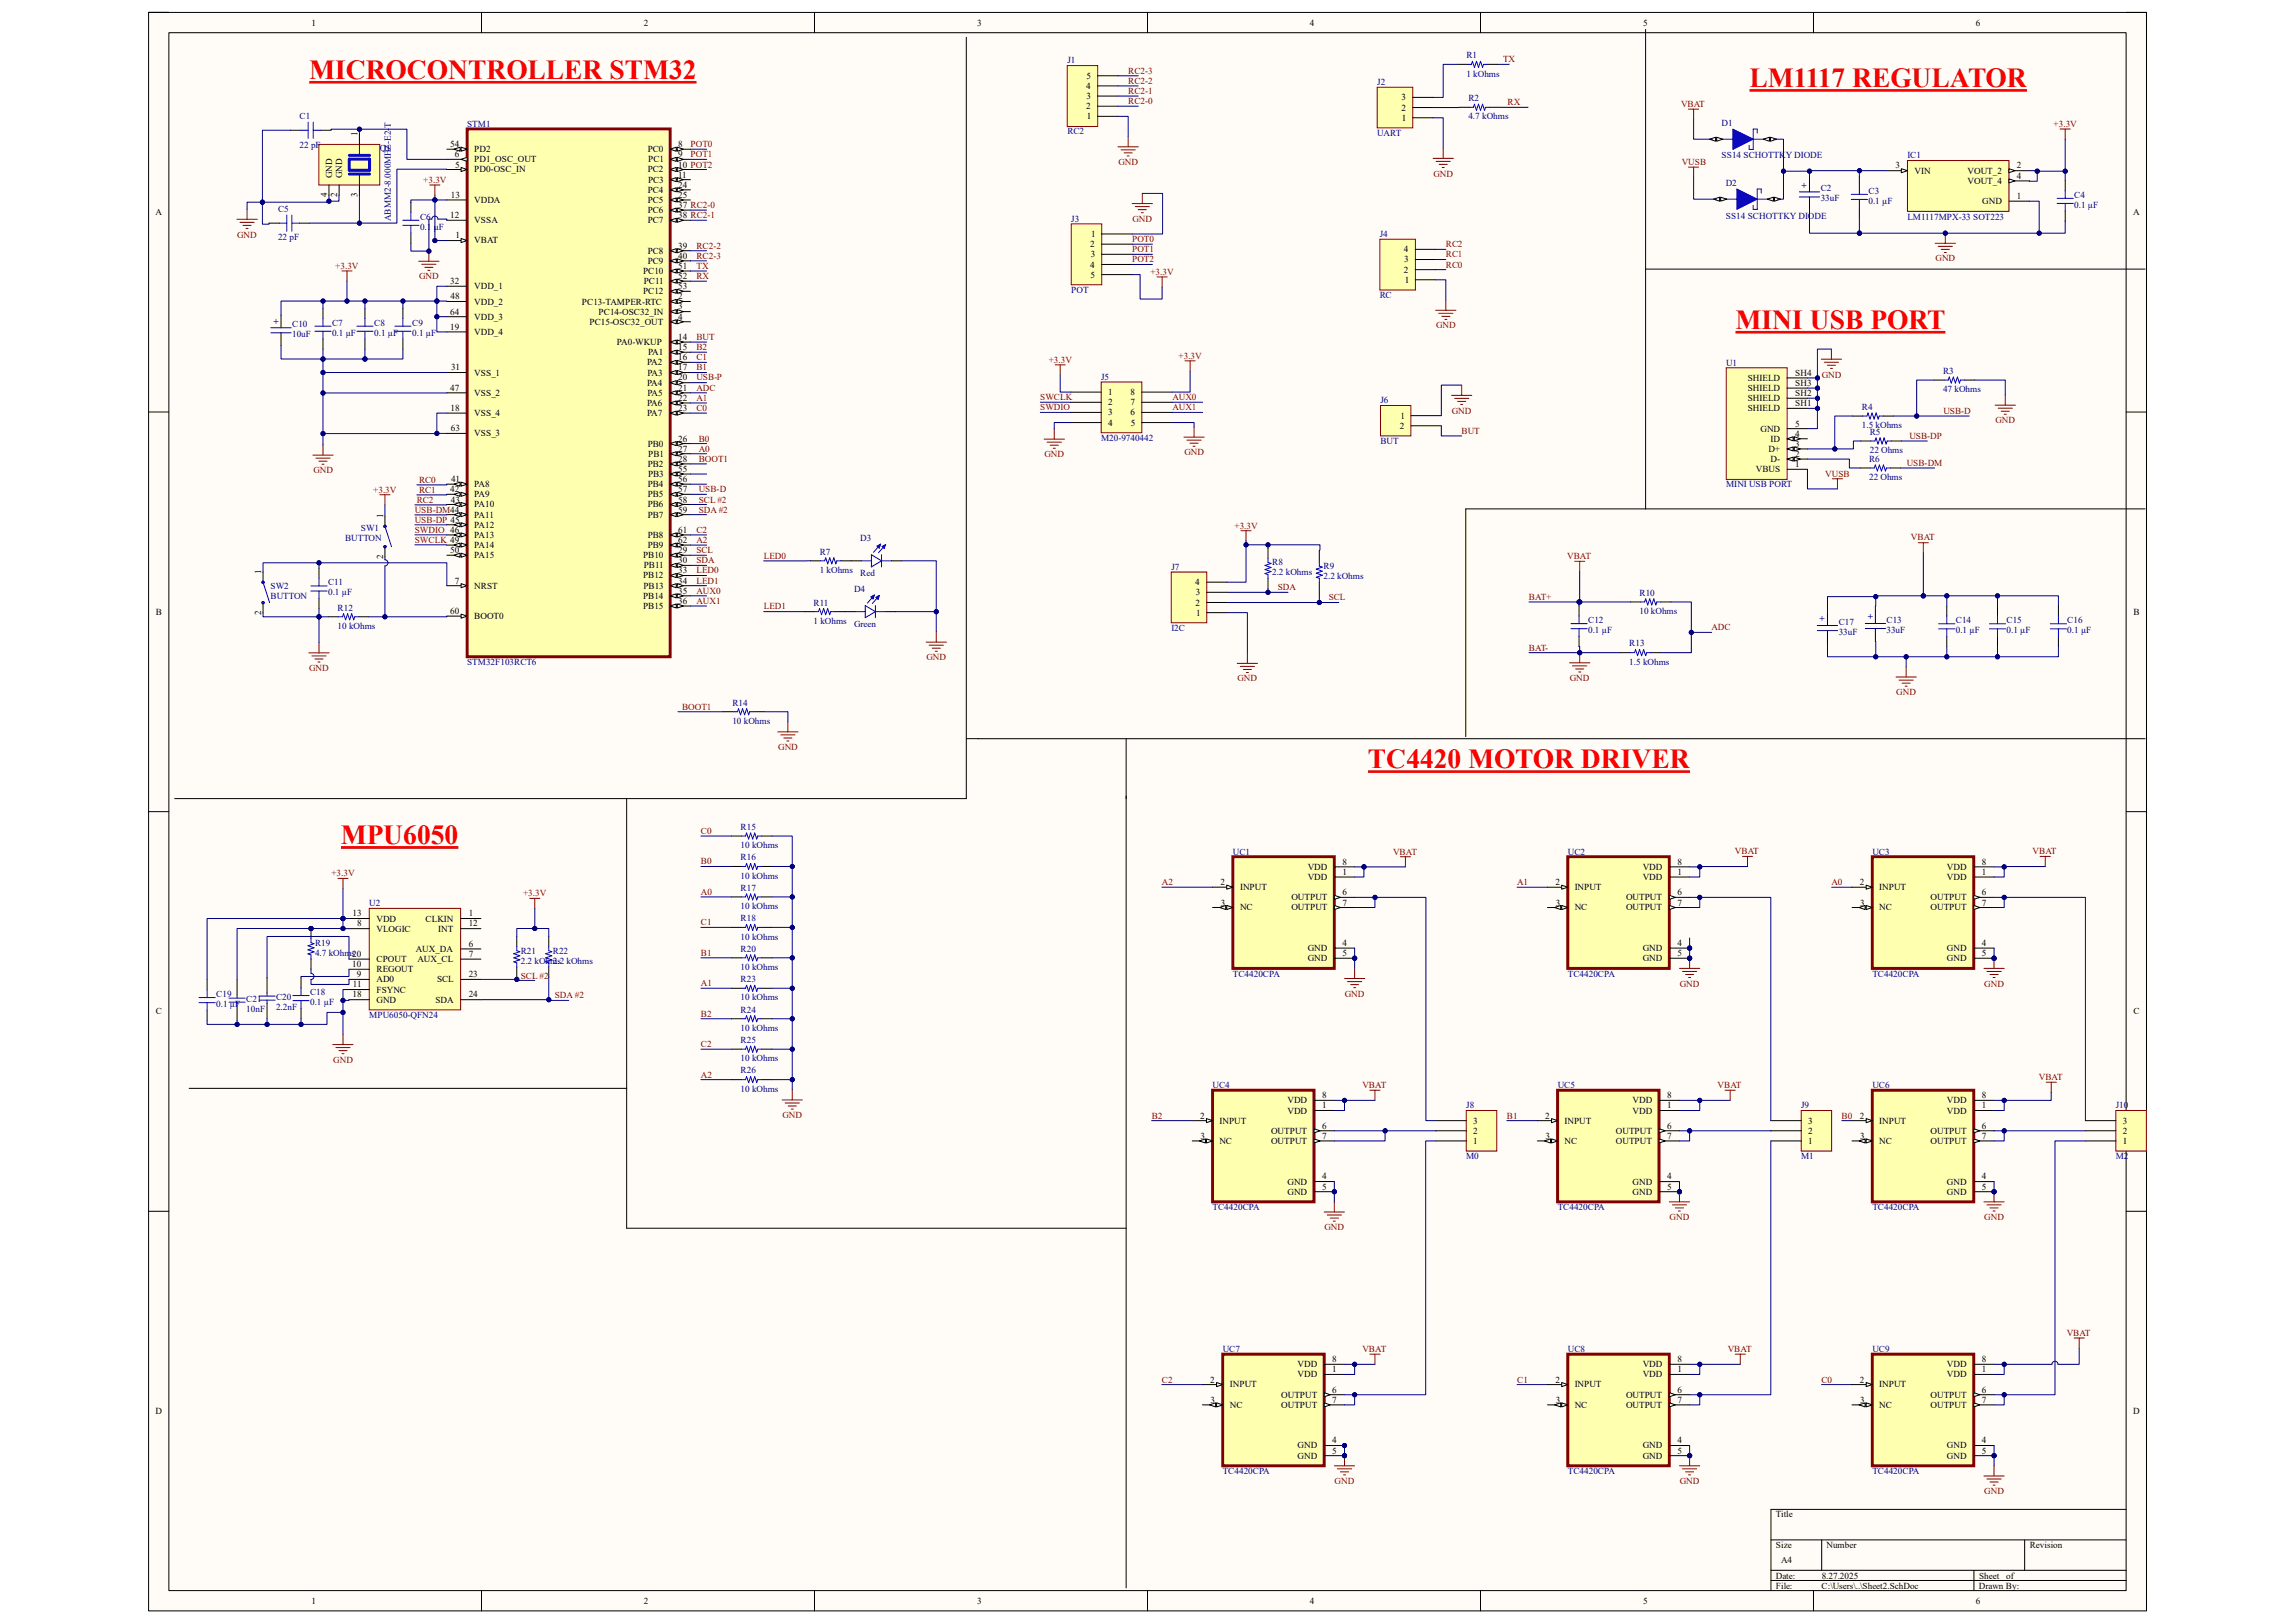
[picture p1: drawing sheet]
<svg xmlns="http://www.w3.org/2000/svg" width="297mm" height="210mm" viewBox="0 0 297 210" stroke-linecap="round" stroke-linejoin="round" font-family="sans-serif">
<defs><g id="words">
<g font-size="3.6" fill="#f00">
<text x="40" y="10.2">MICROCONTROLLER STM32</text>
<text x="226.4" y="11.3">LM1117 REGULATOR</text>
<text x="224.6" y="42.6">MINI USB PORT</text>
<text x="177" y="99.4">TC4420 MOTOR DRIVER</text>
<text x="44.1" y="109.3">MPU6050</text>
</g>
<g font-size="1.2">
<text x="40.3" y="3.3">1</text>
<text x="83.3" y="3.3">2</text>
<text x="126.4" y="3.3">3</text>
<text x="169.5" y="3.3">4</text>
<text x="212.6" y="3.3">5</text>
<text x="255.7" y="3.3">6</text>
<text x="140.6" y="11.5">4</text>
<text x="140.6" y="10.2">5</text>
<text x="46.3" y="17.7" transform="rotate(-90 46.3 17.7)">1</text>
<text x="140.6" y="14.1">2</text>
<text x="140.6" y="12.8">3</text>
<text x="140.7" y="15.5">1</text>
<text x="181.4" y="14.3">2</text>
<text x="181.4" y="13">3</text>
<text x="181.4" y="15.6">1</text>
<text x="43" y="23" transform="rotate(-90 43 23)">GND</text>
<text x="44.3" y="23" transform="rotate(-90 44.3 23)">GND</text>
<text x="58.3" y="19">54</text>
<text x="58.8" y="20.4">6</text>
<text x="58.9" y="21.7">5</text>
<text x="61.4" y="22.3">PD0-OSC_IN</text>
<text x="61.4" y="21">PD1_OSC_OUT</text>
<text x="61.4" y="19.7">PD2</text>
<text x="83.8" y="19.7">PC0</text>
<text x="83.8" y="22.3">PC2</text>
<text x="83.9" y="23.6">PC3</text>
<text x="83.9" y="21">PC1</text>
<text x="87.8" y="19">8</text>
<text x="87.8" y="20.4">9</text>
<text x="87.8" y="21.7">10 POT2</text>
<text x="87.8" y="23">11</text>
<text x="245.3" y="21.8">3</text>
<text x="247.8" y="22.5">VIN</text>
<text x="254.6" y="22.5">VOUT_2</text>
<text x="254.6" y="23.8">VOUT_4</text>
<text x="261" y="21.8">2</text>
<text x="261" y="23.1">4</text>
<text x="20.1" y="27.9">A</text>
<text x="42.3" y="25.5" transform="rotate(-90 42.3 25.5)">4</text>
<text x="43.6" y="25.5" transform="rotate(-90 43.6 25.5)">2</text>
<text x="46.3" y="25.5" transform="rotate(-90 46.3 25.5)">3</text>
<text x="58.3" y="28.2">12</text>
<text x="58.3" y="25.6">13</text>
<text x="61.4" y="26.2">VDDA</text>
<text x="61.4" y="28.9">VSSA</text>
<text x="83.8" y="24.9">PC4</text>
<text x="83.8" y="26.2">PC5</text>
<text x="83.8" y="27.6">PC6</text>
<text x="83.8" y="28.9">PC7</text>
<text x="87.8" y="24.3">24</text>
<text x="87.8" y="25.6">25</text>
<text x="87.8" y="26.9">37 RC2-0</text>
<text x="87.8" y="28.2">38 RC2-1</text>
<text x="256.5" y="26.4">GND</text>
<text x="261" y="25.8">1</text>
<text x="276.1" y="27.9">A</text>
<text x="59" y="30.9">1</text>
<text x="61.4" y="31.5">VBAT</text>
<text x="83.2" y="35.5">PC10</text>
<text x="83.8" y="32.9">PC8</text>
<text x="83.8" y="34.2">PC9</text>
<text x="87.8" y="32.2">39</text>
<text x="87.8" y="33.5">40</text>
<text x="87.8" y="34.8">51</text>
<text x="141.1" y="32">2</text>
<text x="141.1" y="34.6">4</text>
<text x="141.1" y="35.9">5</text>
<text x="141.2" y="33.3">3</text>
<text x="141.2" y="30.6">1</text>
<text x="181.7" y="35.3">2</text>
<text x="181.7" y="32.6">4</text>
<text x="181.7" y="34">3</text>
<text x="58.3" y="36.8">32</text>
<text x="58.3" y="40.7">64</text>
<text x="58.3" y="38.7">48</text>
<text x="61.4" y="37.4">VDD_1</text>
<text x="61.4" y="41.4">VDD_3</text>
<text x="61.4" y="39.4">VDD_2</text>
<text x="75.3" y="39.4">PC13-TAMPER-RTC</text>
<text x="77.5" y="40.7">PC14-OSC32_IN</text>
<text x="83.2" y="38.1">PC12</text>
<text x="83.3" y="36.8">PC11</text>
<text x="87.8" y="36.1">52</text>
<text x="87.8" y="37.4">53</text>
<text x="87.8" y="38.7">2</text>
<text x="87.8" y="40">3</text>
<text x="87.8" y="41.4">4</text>
<text x="181.8" y="36.6">1</text>
<text x="58.3" y="42.7">19</text>
<text x="58.4" y="47.9">31</text>
<text x="61.4" y="43.3">VDD_4</text>
<text x="76.3" y="42">PC15-OSC32_OUT</text>
<text x="79.8" y="44.7">PA0-WKUP</text>
<text x="83.7" y="47.3">PA2</text>
<text x="83.9" y="46">PA1</text>
<text x="87.8" y="44">14</text>
<text x="87.8" y="45.3">15</text>
<text x="87.8" y="46.6">16</text>
<text x="87.8" y="47.9">17</text>
<text x="58.3" y="50.5">47</text>
<text x="58.3" y="53.2">18</text>
<text x="61.4" y="51.2">VSS_2</text>
<text x="61.4" y="53.8">VSS_4</text>
<text x="61.4" y="48.6">VSS_1</text>
<text x="83.7" y="49.9">PA4</text>
<text x="83.7" y="52.5">PA6</text>
<text x="83.7" y="53.8">PA7</text>
<text x="83.8" y="48.6">PA3</text>
<text x="83.8" y="51.2">PA5</text>
<text x="87.8" y="49.2">20</text>
<text x="87.8" y="50.5">21</text>
<text x="87.8" y="51.9">22</text>
<text x="87.8" y="53.2">23</text>
<text x="143.4" y="51.1">1</text>
<text x="143.4" y="52.5">2</text>
<text x="143.4" y="53.8">3</text>
<text x="146.3" y="53.8">6</text>
<text x="146.3" y="52.5">7</text>
<text x="146.3" y="51.1">8</text>
<text x="226.2" y="53.2">SHIELD</text>
<text x="226.2" y="51.9">SHIELD</text>
<text x="226.2" y="50.6">SHIELD</text>
<text x="226.2" y="49.3">SHIELD</text>
<text x="232.3" y="52.6">SH1</text>
<text x="232.3" y="51.3">SH2</text>
<text x="232.3" y="50">SH3</text>
<text x="232.3" y="48.6">SH4</text>
<text x="58.3" y="55.8">63</text>
<text x="61.4" y="56.5">VSS_3</text>
<text x="83.8" y="57.8">PB0</text>
<text x="83.9" y="59.1">PB1</text>
<text x="87.8" y="57.1">26</text>
<text x="87.8" y="59.8">28</text>
<text x="87.8" y="58.5">27</text>
<text x="143.4" y="55.1">4</text>
<text x="146.3" y="55.1">5</text>
<text x="181.1" y="55.5">2</text>
<text x="181.2" y="54.2">1</text>
<text x="227.8" y="55.8">GND</text>
<text x="228.9" y="58.5">D+</text>
<text x="229.2" y="59.8">D-</text>
<text x="229.2" y="57.1">ID</text>
<text x="232.3" y="59.1">2</text>
<text x="232.3" y="57.8">3</text>
<text x="232.3" y="56.5">4</text>
<text x="232.3" y="55.2">5</text>
<text x="58.3" y="63.7">42</text>
<text x="58.3" y="65">43</text>
<text x="58.4" y="62.4">41</text>
<text x="61.4" y="63">PA8</text>
<text x="61.4" y="64.3">PA9</text>
<text x="61.4" y="65.7">PA10</text>
<text x="83.8" y="60.4">PB2</text>
<text x="83.8" y="63">PB4</text>
<text x="83.8" y="64.3">PB5</text>
<text x="83.8" y="65.7">PB6</text>
<text x="83.9" y="61.7">PB3</text>
<text x="87.8" y="61.1">55</text>
<text x="87.8" y="62.4">56</text>
<text x="87.8" y="63.7">57</text>
<text x="87.8" y="65">58</text>
<text x="227.2" y="61.1">VBUS</text>
<text x="232.3" y="60.5">1</text>
<text x="49.6" y="67.1" transform="rotate(-90 49.6 67.1)">1</text>
<text x="58.3" y="71.6">50</text>
<text x="61.4" y="67">PA11</text>
<text x="61.4" y="68.3">PA12</text>
<text x="61.4" y="69.6">PA13</text>
<text x="61.4" y="70.9">PA14</text>
<text x="83.8" y="67">PB7</text>
<text x="83.8" y="69.6">PB8</text>
<text x="83.8" y="70.9">PB9</text>
<text x="87.8" y="66.3">59</text>
<text x="87.8" y="69">61</text>
<text x="87.8" y="70.3">62</text>
<text x="87.8" y="71.6">29</text>
<text x="33.8" y="74.3" transform="rotate(-90 33.8 74.3)">1</text>
<text x="49.6" y="72.3" transform="rotate(-90 49.6 72.3)">2</text>
<text x="58.8" y="75.5">7</text>
<text x="61.4" y="72.2">PA15</text>
<text x="61.4" y="76.2">NRST</text>
<text x="83.2" y="72.2">PB10</text>
<text x="83.2" y="74.8">PB12</text>
<text x="83.2" y="77.5">PB14</text>
<text x="83.3" y="76.2">PB13</text>
<text x="83.3" y="73.5">PB11</text>
<text x="87.8" y="72.9">30</text>
<text x="87.8" y="74.2">33</text>
<text x="87.8" y="75.5">34</text>
<text x="87.8" y="76.8">35</text>
<text x="154.7" y="75.7">4</text>
<text x="154.8" y="77">3</text>
<text x="20.2" y="79.5">B</text>
<text x="33.8" y="79.6" transform="rotate(-90 33.8 79.6)">2</text>
<text x="58.3" y="79.5">60</text>
<text x="61.4" y="80.1">BOOT0</text>
<text x="83.2" y="78.8">PB15</text>
<text x="87.8" y="78.1">36</text>
<text x="154.7" y="78.4">2</text>
<text x="154.8" y="79.7">1</text>
<text x="276.1" y="79.5">B</text>
<text x="169.2" y="112.6">VDD</text>
<text x="169.2" y="113.9">VDD</text>
<text x="173.7" y="111.9">8</text>
<text x="173.7" y="113.2">1</text>
<text x="212.6" y="112.6">VDD</text>
<text x="212.6" y="113.9">VDD</text>
<text x="217.1" y="111.9">8</text>
<text x="217.1" y="113.2">1</text>
<text x="252" y="112.6">VDD</text>
<text x="252" y="113.9">VDD</text>
<text x="256.5" y="111.9">8</text>
<text x="256.5" y="113.2">1</text>
<text x="45.6" y="118.6">13</text>
<text x="46.2" y="119.9">8</text>
<text x="48.7" y="119.3">VDD</text>
<text x="55.1" y="119.3">CLKIN</text>
<text x="60.7" y="118.6">1</text>
<text x="60.7" y="119.9">12</text>
<text x="157.9" y="114.5">2</text>
<text x="158" y="117.2">3</text>
<text x="160.5" y="115.2">INPUT</text>
<text x="160.5" y="117.8">NC</text>
<text x="167.1" y="116.5">OUTPUT</text>
<text x="167.1" y="117.8">OUTPUT</text>
<text x="173.7" y="115.8">6</text>
<text x="173.7" y="117.2">7</text>
<text x="201.3" y="114.5">2</text>
<text x="201.3" y="117.2">3</text>
<text x="203.8" y="115.2">INPUT</text>
<text x="203.8" y="117.8">NC</text>
<text x="210.4" y="116.5">OUTPUT</text>
<text x="210.4" y="117.8">OUTPUT</text>
<text x="217.1" y="115.8">6</text>
<text x="217.1" y="117.2">7</text>
<text x="240.7" y="114.5">2</text>
<text x="240.7" y="117.2">3</text>
<text x="243.2" y="115.2">INPUT</text>
<text x="243.2" y="117.8">NC</text>
<text x="249.9" y="116.5">OUTPUT</text>
<text x="249.9" y="117.8">OUTPUT</text>
<text x="256.5" y="115.8">6</text>
<text x="256.5" y="117.2">7</text>
<text x="45.6" y="125.1">10</text>
<text x="48.7" y="120.6">VLOGIC</text>
<text x="48.7" y="125.8">REGOUT</text>
<text x="48.7" y="124.5">CPOUT</text>
<text x="53.8" y="123.2">AUX_DA</text>
<text x="54" y="124.5">AUX_CL</text>
<text x="56.7" y="120.6">INT</text>
<text x="60.7" y="122.5">6</text>
<text x="60.7" y="123.8">7</text>
<text x="169.2" y="123.1">GND</text>
<text x="169.2" y="124.4">GND</text>
<text x="173.7" y="122.4">4</text>
<text x="173.7" y="123.7">5</text>
<text x="212.6" y="123.1">GND</text>
<text x="212.6" y="124.4">GND</text>
<text x="217.1" y="122.4">4</text>
<text x="217.1" y="123.7">5</text>
<text x="252" y="123.1">GND</text>
<text x="252" y="124.4">GND</text>
<text x="256.5" y="122.4">4</text>
<text x="256.5" y="123.7">5</text>
<text x="20.2" y="131.3">C</text>
<text x="45.6" y="129.1">18</text>
<text x="45.7" y="127.8">11</text>
<text x="46.2" y="126.4">9</text>
<text x="48.7" y="127.1">AD0</text>
<text x="48.7" y="128.4">FSYNC</text>
<text x="48.7" y="129.8">GND</text>
<text x="56.3" y="129.8">SDA</text>
<text x="56.6" y="127.1">SCL</text>
<text x="60.7" y="126.4">23</text>
<text x="60.7" y="129.1">24</text>
<text x="276.1" y="131.3">C</text>
<text x="166.6" y="142.8">VDD</text>
<text x="171.1" y="142.1">8</text>
<text x="171.1" y="143.4">1</text>
<text x="211.3" y="142.8">VDD</text>
<text x="215.8" y="142.1">8</text>
<text x="215.8" y="143.4">1</text>
<text x="252" y="142.8">VDD</text>
<text x="256.5" y="142.1">8</text>
<text x="256.5" y="143.4">1</text>
<text x="155.3" y="144.7">2</text>
<text x="155.4" y="147.4">3</text>
<text x="157.8" y="145.4">INPUT</text>
<text x="157.8" y="148">NC</text>
<text x="164.5" y="146.7">OUTPUT</text>
<text x="164.5" y="148">OUTPUT</text>
<text x="166.6" y="144.1">VDD</text>
<text x="171.1" y="146">6</text>
<text x="171.1" y="147.4">7</text>
<text x="190.7" y="148">1</text>
<text x="190.7" y="146.7">2</text>
<text x="190.7" y="145.4">3</text>
<text x="200" y="144.7">2</text>
<text x="200" y="147.4">3</text>
<text x="202.5" y="145.4">INPUT</text>
<text x="202.5" y="148">NC</text>
<text x="209.1" y="146.7">OUTPUT</text>
<text x="209.1" y="148">OUTPUT</text>
<text x="211.3" y="144.1">VDD</text>
<text x="215.8" y="146">6</text>
<text x="215.8" y="147.4">7</text>
<text x="234" y="148">1</text>
<text x="234" y="146.7">2</text>
<text x="234" y="145.4">3</text>
<text x="240.7" y="144.7">2</text>
<text x="240.7" y="147.4">3</text>
<text x="243.2" y="145.4">INPUT</text>
<text x="243.2" y="148">NC</text>
<text x="249.9" y="146.7">OUTPUT</text>
<text x="249.9" y="148">OUTPUT</text>
<text x="252" y="144.1">VDD</text>
<text x="256.5" y="146">6</text>
<text x="256.5" y="147.4">7</text>
<text x="274.7" y="148">1</text>
<text x="274.7" y="146.7">2</text>
<text x="274.7" y="145.4">3</text>
<text x="166.6" y="153.3">GND</text>
<text x="166.6" y="154.6">GND</text>
<text x="171.1" y="152.6">4</text>
<text x="171.1" y="153.9">5</text>
<text x="211.3" y="153.3">GND</text>
<text x="211.3" y="154.6">GND</text>
<text x="215.8" y="152.6">4</text>
<text x="215.8" y="153.9">5</text>
<text x="252" y="153.3">GND</text>
<text x="252" y="154.6">GND</text>
<text x="256.5" y="152.6">4</text>
<text x="256.5" y="153.9">5</text>
<text x="156.6" y="178.9">2</text>
<text x="159.2" y="179.5">INPUT</text>
<text x="167.9" y="176.9">VDD</text>
<text x="167.9" y="178.2">VDD</text>
<text x="172.4" y="176.3">8</text>
<text x="172.4" y="177.6">1</text>
<text x="201.3" y="178.9">2</text>
<text x="203.8" y="179.5">INPUT</text>
<text x="212.6" y="176.9">VDD</text>
<text x="212.6" y="178.2">VDD</text>
<text x="217.1" y="176.3">8</text>
<text x="217.1" y="177.6">1</text>
<text x="240.7" y="178.9">2</text>
<text x="243.2" y="179.5">INPUT</text>
<text x="252" y="176.9">VDD</text>
<text x="252" y="178.2">VDD</text>
<text x="256.5" y="176.3">8</text>
<text x="256.5" y="177.6">1</text>
<text x="20.1" y="183">D</text>
<text x="156.7" y="181.5">3</text>
<text x="159.2" y="182.2">NC</text>
<text x="165.8" y="180.8">OUTPUT</text>
<text x="165.8" y="182.2">OUTPUT</text>
<text x="172.4" y="180.2">6</text>
<text x="172.4" y="181.5">7</text>
<text x="201.3" y="181.5">3</text>
<text x="203.8" y="182.2">NC</text>
<text x="210.4" y="180.8">OUTPUT</text>
<text x="210.4" y="182.2">OUTPUT</text>
<text x="217.1" y="180.2">6</text>
<text x="217.1" y="181.5">7</text>
<text x="240.7" y="181.5">3</text>
<text x="243.2" y="182.2">NC</text>
<text x="249.9" y="180.8">OUTPUT</text>
<text x="249.9" y="182.2">OUTPUT</text>
<text x="256.5" y="180.2">6</text>
<text x="256.5" y="181.5">7</text>
<text x="276.1" y="183">D</text>
<text x="167.9" y="187.4">GND</text>
<text x="167.9" y="188.8">GND</text>
<text x="172.4" y="186.8">4</text>
<text x="172.4" y="188.1">5</text>
<text x="212.6" y="187.4">GND</text>
<text x="212.6" y="188.8">GND</text>
<text x="217.1" y="186.8">4</text>
<text x="217.1" y="188.1">5</text>
<text x="252" y="187.4">GND</text>
<text x="252" y="188.8">GND</text>
<text x="256.5" y="186.8">4</text>
<text x="256.5" y="188.1">5</text>
<text x="229.8" y="196.3">Title</text>
<text x="229.8" y="200.3">Size</text>
<text x="230.5" y="202.3">A4</text>
<text x="236.4" y="200.3">Number</text>
<text x="262.7" y="200.3">Revision</text>
<text x="40.3" y="207.5">1</text>
<text x="83.3" y="207.5">2</text>
<text x="126.4" y="207.5">3</text>
<text x="169.5" y="207.5">4</text>
<text x="212.6" y="207.5">5</text>
<text x="229.8" y="204.3">Date:</text>
<text x="229.8" y="205.6">File:</text>
<text x="235.8" y="205.6">C:\Users\..\Sheet2.SchDoc</text>
<text x="235.8" y="204.3">8.27.2025</text>
<text x="255.7" y="207.5">6</text>
<text x="256.1" y="205.6">Drawn By:</text>
<text x="256.1" y="204.3">Sheet</text>
<text x="259.6" y="204.3">of</text>
</g>
<g font-size="1.2" fill="#000080">
<text x="138.1" y="8.2">J1</text>
<text x="178.2" y="11">J2</text>
<text x="189.8" y="7.5">R1</text>
<text x="189.8" y="9.9">1 kOhms</text>
<text x="38.8" y="15.4">C1</text>
<text x="60.5" y="16.4">STM1</text>
<text x="138.1" y="17.4">RC2</text>
<text x="178.2" y="17.6">UART</text>
<text x="190" y="13.1">R2</text>
<text x="190" y="15.5">4.7 kOhms</text>
<text x="222.8" y="16.3">D1</text>
<text x="38.8" y="19.1">22 pF</text>
<text x="49.1" y="19.6">Q1</text>
<text x="222.8" y="20.5">SS14 SCHOTTKY DIODE</text>
<text x="246.8" y="20.5">IC1</text>
<text x="36" y="27.4">C5</text>
<text x="50.6" y="28.6" transform="rotate(-90 50.6 28.6)">ABMM2-8.000MHZ-E2-T</text>
<text x="54.4" y="29.8">0.1 µF</text>
<text x="54.4" y="28.4">C6</text>
<text x="138.6" y="28.7">J3</text>
<text x="223.4" y="24">D2</text>
<text x="223.4" y="28.3">SS14 SCHOTTKY DIODE</text>
<text x="233.9" y="24.3" transform="rotate(-90 233.9 24.3)">+</text>
<text x="235.6" y="24.7">C2</text>
<text x="235.6" y="26">33uF</text>
<text x="241.8" y="26.4">0.1 µF</text>
<text x="241.8" y="25.1">C3</text>
<text x="246.8" y="28.4">LM1117MPX-33 SOT223</text>
<text x="268.4" y="26.9">0.1 µF</text>
<text x="268.4" y="25.6">C4</text>
<text x="36" y="31.1">22 pF</text>
<text x="178.6" y="30.7">J4</text>
<text x="36.1" y="41.9" transform="rotate(-90 36.1 41.9)">+</text>
<text x="138.6" y="37.9">POT</text>
<text x="178.6" y="38.6">RC</text>
<text x="37.8" y="42.3">C10</text>
<text x="37.8" y="43.6">10uF</text>
<text x="43" y="43.4">0.1 µF</text>
<text x="43" y="42.1">C7</text>
<text x="48.4" y="43.4">0.1 µF</text>
<text x="48.4" y="42.1">C8</text>
<text x="53.3" y="43.4">0.1 µF</text>
<text x="53.3" y="42.1">C9</text>
<text x="223.4" y="47.3">U1</text>
<text x="142.5" y="49.1">J5</text>
<text x="178.6" y="52.2">J6</text>
<text x="241" y="53">R4</text>
<text x="251.5" y="48.4">R3</text>
<text x="251.5" y="50.8">47 kOhms</text>
<text x="142.5" y="57">M20-9740442</text>
<text x="178.6" y="57.4">BUT</text>
<text x="241" y="55.4">1.5 kOhms</text>
<text x="241.9" y="59.8">R6</text>
<text x="242" y="56.3">R5</text>
<text x="242" y="58.6">22 Ohms</text>
<text x="223.4" y="63.1">MINI USB PORT</text>
<text x="241.9" y="62.1">22 Ohms</text>
<text x="44.7" y="70">BUTTON</text>
<text x="46.7" y="68.7">SW1</text>
<text x="106.1" y="71.8">R7</text>
<text x="111.3" y="70">D3</text>
<text x="35" y="76.2">SW2</text>
<text x="35" y="77.6">BUTTON</text>
<text x="42.5" y="77">0.1 µF</text>
<text x="42.5" y="75.7">C11</text>
<text x="106.1" y="74.1">1 kOhms</text>
<text x="110.5" y="76.6">D4</text>
<text x="111.3" y="74.5">Red</text>
<text x="151.6" y="73.7">J7</text>
<text x="164.6" y="73.2">R8</text>
<text x="164.6" y="74.5">2.2 kOhms</text>
<text x="171.3" y="73.7">R9</text>
<text x="171.3" y="75">2.2 kOhms</text>
<text x="212.2" y="77.1">R10</text>
<text x="43.7" y="79">R12</text>
<text x="43.7" y="81.4">10 kOhms</text>
<text x="105.3" y="78.4">R11</text>
<text x="105.3" y="80.7">1 kOhms</text>
<text x="110.5" y="81.1">Green</text>
<text x="151.6" y="81.6">I2C</text>
<text x="205.5" y="81.9">0.1 µF</text>
<text x="205.5" y="80.6">C12</text>
<text x="210.9" y="83.7">R13</text>
<text x="212.2" y="79.5">10 kOhms</text>
<text x="236.2" y="80.4" transform="rotate(-90 236.2 80.4)">+</text>
<text x="238" y="80.8">C17</text>
<text x="238" y="82.1">33uF</text>
<text x="242.4" y="80.1" transform="rotate(-90 242.4 80.1)">+</text>
<text x="244.1" y="80.6">C13</text>
<text x="244.1" y="81.9">33uF</text>
<text x="253.1" y="82">0.1 µF</text>
<text x="253.1" y="80.6">C14</text>
<text x="259.7" y="82">0.1 µF</text>
<text x="259.7" y="80.6">C15</text>
<text x="267.5" y="82">0.1 µF</text>
<text x="267.5" y="80.6">C16</text>
<text x="60.5" y="86">STM32F103RCT6</text>
<text x="210.9" y="86">1.5 kOhms</text>
<text x="94.8" y="91.3">R14</text>
<text x="94.8" y="93.7">10 kOhms</text>
<text x="95.8" y="107.4">R15</text>
<text x="95.8" y="109.8">10 kOhms</text>
<text x="95.8" y="111.3">R16</text>
<text x="95.8" y="113.7">10 kOhms</text>
<text x="159.6" y="110.6">UC1</text>
<text x="202.9" y="110.6">UC2</text>
<text x="242.3" y="110.6">UC3</text>
<text x="47.8" y="117.3">U2</text>
<text x="95.8" y="115.3">R17</text>
<text x="95.8" y="117.6">10 kOhms</text>
<text x="95.8" y="119.2">R18</text>
<text x="40.8" y="122.4">R19</text>
<text x="40.8" y="123.7">4.7 kOhms20</text>
<text x="67.4" y="123.4">R21</text>
<text x="67.4" y="124.7">2.2 kOhms</text>
<text x="71.5" y="123.4">R22</text>
<text x="71.5" y="124.7">2.2 kOhms</text>
<text x="95.8" y="121.6">10 kOhms</text>
<text x="95.8" y="123.1">R20</text>
<text x="95.8" y="125.5">10 kOhms</text>
<text x="28" y="130.3">0.1 µF</text>
<text x="28" y="129">C19</text>
<text x="31.9" y="131">10nF</text>
<text x="31.9" y="129.7">C21</text>
<text x="35.7" y="130.7">2.2nF</text>
<text x="35.7" y="129.4">C20</text>
<text x="40.1" y="130">0.1 µF</text>
<text x="40.1" y="128.7">C18</text>
<text x="47.8" y="131.7">MPU6050-QFN24</text>
<text x="95.8" y="127.1">R23</text>
<text x="95.8" y="129.5">10 kOhms</text>
<text x="95.8" y="131">R24</text>
<text x="159.6" y="126.4">TC4420CPA</text>
<text x="202.9" y="126.4">TC4420CPA</text>
<text x="242.3" y="126.4">TC4420CPA</text>
<text x="95.8" y="133.4">10 kOhms</text>
<text x="95.8" y="135">R25</text>
<text x="95.8" y="137.3">10 kOhms</text>
<text x="95.8" y="138.9">R26</text>
<text x="95.8" y="141.3">10 kOhms</text>
<text x="156.9" y="140.8">UC4</text>
<text x="189.7" y="143.4">J8</text>
<text x="201.6" y="140.8">UC5</text>
<text x="233.1" y="143.4">J9</text>
<text x="242.3" y="140.8">UC6</text>
<text x="273.8" y="143.4">J10</text>
<text x="189.7" y="150">M0</text>
<text x="233.1" y="150">M1</text>
<text x="273.8" y="150">M2</text>
<text x="156.9" y="156.5">TC4420CPA</text>
<text x="201.6" y="156.5">TC4420CPA</text>
<text x="242.3" y="156.5">TC4420CPA</text>
<text x="158.2" y="175">UC7</text>
<text x="202.9" y="175">UC8</text>
<text x="242.3" y="175">UC9</text>
<text x="158.2" y="190.7">TC4420CPA</text>
<text x="202.9" y="190.7">TC4420CPA</text>
<text x="242.3" y="190.7">TC4420CPA</text>
</g>
<g font-size="1.2" fill="#800000">
<text x="146" y="9.5">RC2-3</text>
<text x="146" y="10.8">RC2-2</text>
<text x="194.5" y="8">TX</text>
<text x="146" y="12.1">RC2-1</text>
<text x="146" y="13.5">RC2-0</text>
<text x="195.1" y="13.6">RX</text>
<text x="217.6" y="13.8">VBAT</text>
<text x="265.8" y="16.4">+3.3V</text>
<text x="54.8" y="23.7">+3.3V</text>
<text x="89.4" y="19">POT0</text>
<text x="89.4" y="20.4">POT1</text>
<text x="144.7" y="21.3">GND</text>
<text x="185.5" y="22.9">GND</text>
<text x="217.6" y="21.3">VUSB</text>
<text x="146.6" y="28.7">GND</text>
<text x="30.7" y="30.7">GND</text>
<text x="43.4" y="34.8">+3.3V</text>
<text x="90.1" y="32.2">RC2-2</text>
<text x="90.1" y="33.5">RC2-3</text>
<text x="90.1" y="34.8">TX</text>
<text x="146.5" y="31.3">POT0</text>
<text x="146.5" y="32.6">POT1</text>
<text x="146.5" y="34">POT2</text>
<text x="148.9" y="35.6">+3.3V</text>
<text x="187.1" y="34.6">RC0</text>
<text x="187.1" y="33.3">RC1</text>
<text x="187.1" y="32">RC2</text>
<text x="250.5" y="33.8">GND</text>
<text x="54.2" y="36.2">GND</text>
<text x="90.1" y="36.1">RX</text>
<text x="90.1" y="44">BUT</text>
<text x="90.1" y="45.3">B2</text>
<text x="90.1" y="46.6">C1</text>
<text x="90.1" y="47.9">B1</text>
<text x="135.7" y="46.9">+3.3V</text>
<text x="152.5" y="46.4">+3.3V</text>
<text x="185.8" y="42.5">GND</text>
<text x="90.1" y="49.2">USB-P</text>
<text x="90.1" y="50.5">ADC</text>
<text x="90.1" y="51.9">A1</text>
<text x="90.1" y="53.2">C0</text>
<text x="134.6" y="51.8">SWCLK</text>
<text x="134.6" y="53.1">SWDIO</text>
<text x="151.7" y="51.8">AUX0</text>
<text x="151.7" y="53.1">AUX1</text>
<text x="187.9" y="53.5">GND</text>
<text x="235.8" y="48.9">GND</text>
<text x="251.5" y="53.6">USB-D</text>
<text x="90.4" y="57.1">B0</text>
<text x="90.4" y="58.5">A0</text>
<text x="90.4" y="59.8">BOOT1</text>
<text x="135.2" y="59.2">GND</text>
<text x="153.3" y="58.9">GND</text>
<text x="189.1" y="56.1">BUT</text>
<text x="247.1" y="56.8">USB-DP</text>
<text x="258.2" y="54.8">GND</text>
<text x="40.6" y="61.3">GND</text>
<text x="48.3" y="63.8">+3.3V</text>
<text x="53.9" y="65.1">RC2</text>
<text x="54.2" y="62.5">RC0</text>
<text x="54.2" y="63.8">RC1</text>
<text x="90.4" y="63.7">USB-D</text>
<text x="90.4" y="65">SCL #2</text>
<text x="236.2" y="61.7">VUSB</text>
<text x="246.8" y="60.3">USB-DM</text>
<text x="53.7" y="66.3">USB-DM44</text>
<text x="53.7" y="67.6">USB-DP 45</text>
<text x="53.7" y="69">SWDIO 46</text>
<text x="53.7" y="70.2">SWCLK 49</text>
<text x="90.1" y="69">C2</text>
<text x="90.1" y="70.3">A2</text>
<text x="90.1" y="71.6">SCL</text>
<text x="90.4" y="66.3">SDA #2</text>
<text x="159.8" y="68.4">+3.3V</text>
<text x="247.3" y="69.9">VBAT</text>
<text x="90.1" y="72.9">SDA</text>
<text x="90.1" y="74.2">LED0</text>
<text x="90.1" y="75.5">LED1</text>
<text x="90.1" y="76.8">AUX0</text>
<text x="98.8" y="72.3">LED0</text>
<text x="165.4" y="76.4">SDA</text>
<text x="172" y="77.7">SCL</text>
<text x="197.9" y="77.6">BAT+</text>
<text x="202.8" y="72.3">VBAT</text>
<text x="90.1" y="78.1">AUX1</text>
<text x="98.8" y="78.9">LED1</text>
<text x="221.5" y="81.6">ADC</text>
<text x="40" y="86.8">GND</text>
<text x="119.9" y="85.4">GND</text>
<text x="160.1" y="88.2">GND</text>
<text x="197.9" y="84.2">BAT-</text>
<text x="203.2" y="88.1">GND</text>
<text x="245.4" y="90">GND</text>
<text x="88.3" y="91.8">BOOT1</text>
<text x="100.7" y="97.1">GND</text>
<text x="90.7" y="107.9">C0</text>
<text x="42.9" y="113.4">+3.3V</text>
<text x="90.7" y="111.8">B0</text>
<text x="180.3" y="110.6">VBAT</text>
<text x="224.5" y="110.5">VBAT</text>
<text x="263.1" y="110.5">VBAT</text>
<text x="67.7" y="116">+3.3V</text>
<text x="90.7" y="115.8">A0</text>
<text x="90.7" y="119.7">C1</text>
<text x="150.4" y="114.5">A2</text>
<text x="196.3" y="114.5">A1</text>
<text x="237" y="114.5">A0</text>
<text x="90.7" y="123.7">B1</text>
<text x="67.4" y="126.6">SCL #2</text>
<text x="71.8" y="129.2">SDA #2</text>
<text x="90.7" y="127.6">A1</text>
<text x="90.7" y="131.6">B2</text>
<text x="174" y="129">GND</text>
<text x="217.4" y="127.7">GND</text>
<text x="256.8" y="127.7">GND</text>
<text x="43.1" y="137.5">GND</text>
<text x="90.7" y="135.5">C2</text>
<text x="90.7" y="139.4">A2</text>
<text x="176.3" y="140.8">VBAT</text>
<text x="222.3" y="140.8">VBAT</text>
<text x="263.9" y="139.8">VBAT</text>
<text x="101.3" y="144.7">GND</text>
<text x="149.1" y="144.7">B2</text>
<text x="195" y="144.7">B1</text>
<text x="238.3" y="144.7">B0</text>
<text x="171.4" y="159.2">GND</text>
<text x="216.1" y="157.9">GND</text>
<text x="256.8" y="157.9">GND</text>
<text x="267.5" y="172.8">VBAT</text>
<text x="150.4" y="178.9">C2</text>
<text x="176.3" y="175">VBAT</text>
<text x="196.3" y="178.9">C1</text>
<text x="223.6" y="175">VBAT</text>
<text x="235.7" y="178.9">C0</text>
<text x="172.7" y="192">GND</text>
<text x="217.4" y="192">GND</text>
<text x="256.8" y="193.3">GND</text>
</g>
</g></defs>
<path d="M19.2 1.6h258.6v206.8h-258.6z" fill-rule="evenodd" fill="#fffcf8"/>
<path d="M19.2 1.6h258.6v206.8h-258.6z" fill="none" stroke="#000" stroke-width=".13"/>
<path d="M21.9 4.2h253.3v201.6h-253.3z" fill-rule="evenodd" fill="#fffcf8"/>
<g fill="none" stroke="#000" stroke-width=".13">
<path d="M19.2 1.6h2.6M21.9 4.2h253.3v201.6h-253.3zM62.3 1.6v2.6M105.4 1.6v2.6M125.1 4.8v98.5h-102.5M148.5 1.6v2.6M191.6 1.6v2.6M234.7 1.6v2.6M275.2 1.6h2.6v2.6M19.2 53.3h2.6M275.2 53.3h2.6M126.6 95.6h151"/>
<path d="M19.2 105h2.6M275.2 105h2.6M19.2 156.7h2.6M275.2 156.7h2.6M229.2 199.3h46M235.8 199.3v3.9M262 199.3v3.9M275.2 195.3h-46v10.5M62.3 205.8v2.6M105.4 205.8v2.6M148.5 205.8v2.6M191.6 205.8v2.6"/>
<path d="M229.2 203.2h46M229.2 204.5h46M234.7 205.8v2.6M255.5 203.2v2.6M277.8 205.8v2.6"/>
</g>
<path d="M119.9 83.1h2.6M120.2 83.5h1.9M120.6 83.9h1.1M121 84.3h.3M121.2 81.8v1.3M256.8 125.3h2.6M257.1 125.7h1.9M257.5 126.1h1.1M257.9 126.5h.3M258.1 124v1.3" fill="none" stroke="#800000" stroke-width=".13"/>
<circle cx="258.1" cy="124" r=".26" fill="#000080"/>
<circle cx="258.1" cy="124" r=".26" fill="none" stroke="#000080" stroke-width=".13"/>
<path d="M256.8 155.5h2.6M257.1 155.9h1.9M257.5 156.3h1.1M257.9 156.7h.3M258.1 154.2v1.3" fill="none" stroke="#800000" stroke-width=".13"/>
<circle cx="258.1" cy="154.2" r=".26" fill="#000080"/>
<circle cx="258.1" cy="154.2" r=".26" fill="none" stroke="#000080" stroke-width=".13"/>
<path d="M217.3 189.7h2.7M217.7 190.1h1.9M218.1 190.5h1.1M218.5 190.8h.3M218.7 188.4v1.3M256.8 191h2.6M257.1 191.4h1.9M257.5 191.8h1.1M257.9 192.2h.3M258.1 189.7v1.3" fill="none" stroke="#800000" stroke-width=".13"/>
<circle cx="218.7" cy="188.4" r=".26" fill="#000080"/>
<circle cx="218.7" cy="188.4" r=".26" fill="none" stroke="#000080" stroke-width=".13"/>
<path d="M216 155.5h2.7M216.4 155.9h1.9M216.8 156.3h1.1M217.2 156.7h.3M217.3 154.2v1.3" fill="none" stroke="#800000" stroke-width=".13"/>
<circle cx="217.3" cy="154.2" r=".26" fill="#000080"/>
<circle cx="217.3" cy="154.2" r=".26" fill="none" stroke="#000080" stroke-width=".13"/>
<path d="M171.4 156.8h2.6M171.8 157.2h1.8M172.2 157.6h1M172.6 158h.2M172.7 155.5v1.3M172.7 189.7h2.6M173.1 190.1h1.8M173.5 190.5h1M173.9 190.8h.2M174 188.4v1.3" fill="none" stroke="#800000" stroke-width=".13"/>
<circle cx="174" cy="188.4" r=".26" fill="#000080"/>
<circle cx="174" cy="188.4" r=".26" fill="none" stroke="#000080" stroke-width=".13"/>
<g fill="none" stroke="#800000" stroke-width=".13">
<path d="M203.1 85.8h2.7M203.5 86.2h1.9M203.9 86.6h1.1M204.3 87h.3M204.4 84.5v1.3M174 126.6h2.6M174.4 127h1.8M174.8 127.4h1M175.2 127.8h.3M175.3 125.3v1.3M101.2 142.3h2.6M101.6 142.7h1.9"/>
<path d="M102 143.1h1.1M102.4 143.5h.3M102.5 141v1.3"/>
</g>
<path d="M145.7 103v102.5" fill="none" stroke="#000" stroke-width=".13"/>
<circle cx="204.4" cy="84.5" r=".26" fill="#000080"/>
<circle cx="204.4" cy="84.5" r=".26" fill="none" stroke="#000080" stroke-width=".13"/>
<circle cx="175.3" cy="124" r=".26" fill="#000080"/>
<circle cx="175.3" cy="124" r=".26" fill="none" stroke="#000080" stroke-width=".13"/>
<path d="M159.5 110.9h13.2v14.4h-13.2z" fill-rule="evenodd" fill="#ffffb0"/>
<path d="M159.5 110.9h13.2v14.4h-13.2z" fill="none" stroke="#800000" stroke-width=".38"/>
<path d="M156.9 114.8h2.6" fill="none" stroke="#000" stroke-width=".13"/>
<path d="M158.8 114.5l.7 .3-.7 .3z" fill="#f8fcff"/>
<path d="M156.9 117.4h2.6M158.8 114.5l.7 .3-.7 .3z" fill="none" stroke="#000" stroke-width=".13"/>
<path d="M158.8 117.2l.7 .2-.7 .3z" fill="#f8fcff"/>
<path d="M158.8 117.2l.7 .2-.7 .3z" fill="none" stroke="#000" stroke-width=".13"/>
<path d="M157.8 117.4l.8-.2v.5z" fill="#f8fcff"/>
<path d="M157.8 117.4l.8-.2v.5zM172.7 112.2h2.6M172.7 113.5h2.6M172.7 116.1h2.6" fill="none" stroke="#000" stroke-width=".13"/>
<path d="M172.7 115.9l.8 .2-.8 .3z" fill="#f8fcff"/>
<path d="M172.7 115.9l.8 .2-.8 .3zM172.7 117.4h2.6" fill="none" stroke="#000" stroke-width=".13"/>
<path d="M172.7 117.2l.8 .2-.8 .3z" fill="#f8fcff"/>
<path d="M172.7 117.2l.8 .2-.8 .3zM172.7 122.7h2.6M172.7 124h2.6" fill="none" stroke="#000" stroke-width=".13"/>
<circle cx="175.3" cy="124" r=".26" fill="#000080"/>
<circle cx="175.3" cy="124" r=".26" fill="none" stroke="#000080" stroke-width=".13"/>
<circle cx="172.7" cy="154.2" r=".26" fill="#000080"/>
<circle cx="172.7" cy="154.2" r=".26" fill="none" stroke="#000080" stroke-width=".13"/>
<path d="M156.9 141.1h13.2v14.4h-13.2z" fill-rule="evenodd" fill="#ffffb0"/>
<path d="M156.9 141.1h13.2v14.4h-13.2z" fill="none" stroke="#800000" stroke-width=".38"/>
<path d="M154.3 145h2.6" fill="none" stroke="#000" stroke-width=".13"/>
<path d="M156.1 144.7l.8 .3-.8 .3z" fill="#f8fcff"/>
<path d="M154.3 147.6h2.6M156.1 144.7l.8 .3-.8 .3z" fill="none" stroke="#000" stroke-width=".13"/>
<path d="M156.1 147.4l.8 .2-.8 .3z" fill="#f8fcff"/>
<path d="M156.1 147.4l.8 .2-.8 .3z" fill="none" stroke="#000" stroke-width=".13"/>
<path d="M155.2 147.6l.8-.2v.5z" fill="#f8fcff"/>
<path d="M155.2 147.6l.8-.2v.5zM170.1 142.4h2.6M170.1 143.7h2.6M170.1 146.3h2.6" fill="none" stroke="#000" stroke-width=".13"/>
<path d="M170.1 146.1l.7 .2-.7 .3z" fill="#f8fcff"/>
<path d="M170.1 146.1l.7 .2-.7 .3zM170.1 147.6h2.6" fill="none" stroke="#000" stroke-width=".13"/>
<path d="M170.1 147.4l.7 .2-.7 .3z" fill="#f8fcff"/>
<path d="M170.1 147.4l.7 .2-.7 .3zM170.1 152.9h2.6M170.1 154.2h2.6" fill="none" stroke="#000" stroke-width=".13"/>
<circle cx="172.7" cy="154.2" r=".26" fill="#000080"/>
<circle cx="172.7" cy="154.2" r=".26" fill="none" stroke="#000080" stroke-width=".13"/>
<circle cx="174" cy="187.1" r=".26" fill="#000080"/>
<circle cx="174" cy="187.1" r=".26" fill="none" stroke="#000080" stroke-width=".13"/>
<circle cx="174" cy="188.4" r=".26" fill="#000080"/>
<circle cx="174" cy="188.4" r=".26" fill="none" stroke="#000080" stroke-width=".13"/>
<path d="M158.2 175.2h13.2v14.5h-13.2z" fill-rule="evenodd" fill="#ffffb0"/>
<path d="M158.2 175.2h13.2v14.5h-13.2z" fill="none" stroke="#800000" stroke-width=".38"/>
<path d="M155.6 179.2h2.6" fill="none" stroke="#000" stroke-width=".13"/>
<path d="M157.4 178.9l.8 .3-.8 .2z" fill="#f8fcff"/>
<path d="M157.4 178.9l.8 .3-.8 .2zM155.6 181.8h2.6" fill="none" stroke="#000" stroke-width=".13"/>
<path d="M157.4 181.5l.8 .3-.8 .3z" fill="#f8fcff"/>
<path d="M157.4 181.5l.8 .3-.8 .3z" fill="none" stroke="#000" stroke-width=".13"/>
<path d="M156.5 181.8l.8-.3v.6z" fill="#f8fcff"/>
<path d="M171.4 176.5h2.6M171.4 177.9h2.6M156.5 181.8l.8-.3v.6zM171.4 180.5h2.6" fill="none" stroke="#000" stroke-width=".13"/>
<path d="M171.4 180.2l.8 .3-.8 .2z" fill="#f8fcff"/>
<path d="M171.4 180.2l.8 .3-.8 .2zM171.4 181.8h2.6" fill="none" stroke="#000" stroke-width=".13"/>
<path d="M171.4 181.5l.8 .3-.8 .3z" fill="#f8fcff"/>
<path d="M171.4 181.5l.8 .3-.8 .3zM171.4 187h2.6" fill="none" stroke="#000" stroke-width=".13"/>
<circle cx="174" cy="187.1" r=".26" fill="#000080"/>
<circle cx="174" cy="187.1" r=".26" fill="none" stroke="#000080" stroke-width=".13"/>
<path d="M171.4 188.4h2.6" fill="none" stroke="#000" stroke-width=".13"/>
<circle cx="174" cy="188.4" r=".26" fill="#000080"/>
<circle cx="174" cy="188.4" r=".26" fill="none" stroke="#000080" stroke-width=".13"/>
<circle cx="218.7" cy="188.4" r=".26" fill="#000080"/>
<circle cx="218.7" cy="188.4" r=".26" fill="none" stroke="#000080" stroke-width=".13"/>
<path d="M202.9 175.2h13.1v14.5h-13.1z" fill-rule="evenodd" fill="#ffffb0"/>
<path d="M202.9 175.2h13.1v14.5h-13.1z" fill="none" stroke="#800000" stroke-width=".38"/>
<path d="M200.3 179.2h2.6" fill="none" stroke="#000" stroke-width=".13"/>
<path d="M202.1 178.9l.8 .3-.8 .2z" fill="#f8fcff"/>
<path d="M202.1 178.9l.8 .3-.8 .2zM200.3 181.8h2.6" fill="none" stroke="#000" stroke-width=".13"/>
<path d="M202.1 181.5l.8 .3-.8 .3z" fill="#f8fcff"/>
<path d="M202.1 181.5l.8 .3-.8 .3z" fill="none" stroke="#000" stroke-width=".13"/>
<path d="M201.2 181.8l.8-.3v.6z" fill="#f8fcff"/>
<path d="M216 176.5h2.7M216 177.9h2.7M201.2 181.8l.8-.3v.6zM216 180.5h2.7" fill="none" stroke="#000" stroke-width=".13"/>
<path d="M216 180.2l.8 .3-.8 .2z" fill="#f8fcff"/>
<path d="M216 180.2l.8 .3-.8 .2zM216 181.8h2.7" fill="none" stroke="#000" stroke-width=".13"/>
<path d="M216 181.5l.8 .3-.8 .3z" fill="#f8fcff"/>
<path d="M216 181.5l.8 .3-.8 .3zM216 187h2.7M216 188.4h2.7" fill="none" stroke="#000" stroke-width=".13"/>
<circle cx="218.7" cy="188.4" r=".26" fill="#000080"/>
<circle cx="218.7" cy="188.4" r=".26" fill="none" stroke="#000080" stroke-width=".13"/>
<circle cx="217.3" cy="154.2" r=".26" fill="#000080"/>
<circle cx="217.3" cy="154.2" r=".26" fill="none" stroke="#000080" stroke-width=".13"/>
<path d="M201.6 141.1h13.1v14.4h-13.1z" fill-rule="evenodd" fill="#ffffb0"/>
<path d="M201.6 141.1h13.1v14.4h-13.1z" fill="none" stroke="#800000" stroke-width=".38"/>
<path d="M199 145h2.6" fill="none" stroke="#000" stroke-width=".13"/>
<path d="M200.8 144.7l.8 .3-.8 .3z" fill="#f8fcff"/>
<path d="M199 147.6h2.6M200.8 144.7l.8 .3-.8 .3z" fill="none" stroke="#000" stroke-width=".13"/>
<path d="M200.8 147.4l.8 .2-.8 .3z" fill="#f8fcff"/>
<path d="M200.8 147.4l.8 .2-.8 .3z" fill="none" stroke="#000" stroke-width=".13"/>
<path d="M199.9 147.6l.8-.2v.5z" fill="#f8fcff"/>
<path d="M199.9 147.6l.8-.2v.5zM214.7 142.4h2.6M214.7 143.7h2.6M214.7 146.3h2.6" fill="none" stroke="#000" stroke-width=".13"/>
<path d="M214.7 146.1l.8 .2-.8 .3z" fill="#f8fcff"/>
<path d="M214.7 146.1l.8 .2-.8 .3zM214.7 147.6h2.6" fill="none" stroke="#000" stroke-width=".13"/>
<path d="M214.7 147.4l.8 .2-.8 .3z" fill="#f8fcff"/>
<path d="M214.7 147.4l.8 .2-.8 .3zM214.7 152.9h2.6M214.7 154.2h2.6" fill="none" stroke="#000" stroke-width=".13"/>
<circle cx="217.3" cy="154.2" r=".26" fill="#000080"/>
<circle cx="217.3" cy="154.2" r=".26" fill="none" stroke="#000080" stroke-width=".13"/>
<circle cx="218.7" cy="122.7" r=".26" fill="#000080"/>
<circle cx="218.7" cy="122.7" r=".26" fill="none" stroke="#000080" stroke-width=".13"/>
<circle cx="218.7" cy="124" r=".26" fill="#000080"/>
<circle cx="218.7" cy="124" r=".26" fill="none" stroke="#000080" stroke-width=".13"/>
<path d="M202.9 110.9h13.1v14.4h-13.1z" fill-rule="evenodd" fill="#ffffb0"/>
<path d="M202.9 110.9h13.1v14.4h-13.1z" fill="none" stroke="#800000" stroke-width=".38"/>
<path d="M200.3 114.8h2.6" fill="none" stroke="#000" stroke-width=".13"/>
<path d="M202.1 114.5l.8 .3-.8 .3z" fill="#f8fcff"/>
<path d="M200.3 117.4h2.6M202.1 114.5l.8 .3-.8 .3z" fill="none" stroke="#000" stroke-width=".13"/>
<path d="M202.1 117.2l.8 .2-.8 .3z" fill="#f8fcff"/>
<path d="M202.1 117.2l.8 .2-.8 .3z" fill="none" stroke="#000" stroke-width=".13"/>
<path d="M201.2 117.4l.8-.2v.5z" fill="#f8fcff"/>
<path d="M201.2 117.4l.8-.2v.5zM216 112.2h2.7M216 113.5h2.7M216 116.1h2.7" fill="none" stroke="#000" stroke-width=".13"/>
<path d="M216 115.9l.8 .2-.8 .3z" fill="#f8fcff"/>
<path d="M216 115.9l.8 .2-.8 .3zM216 117.4h2.7" fill="none" stroke="#000" stroke-width=".13"/>
<path d="M216 117.2l.8 .2-.8 .3z" fill="#f8fcff"/>
<path d="M216 117.2l.8 .2-.8 .3zM216 122.7h2.7" fill="none" stroke="#000" stroke-width=".13"/>
<circle cx="218.7" cy="122.7" r=".26" fill="#000080"/>
<circle cx="218.7" cy="122.7" r=".26" fill="none" stroke="#000080" stroke-width=".13"/>
<path d="M216 124h2.7" fill="none" stroke="#000" stroke-width=".13"/>
<circle cx="218.7" cy="124" r=".26" fill="#000080"/>
<circle cx="218.7" cy="124" r=".26" fill="none" stroke="#000080" stroke-width=".13"/>
<path d="M217.3 125.3h2.7M217.7 125.7h1.9M218.1 126.1h1.1M218.5 126.5h.3M218.7 124v1.3" fill="none" stroke="#800000" stroke-width=".13"/>
<circle cx="218.7" cy="124" r=".26" fill="#000080"/>
<circle cx="218.7" cy="124" r=".26" fill="none" stroke="#000080" stroke-width=".13"/>
<circle cx="258.1" cy="188.4" r=".26" fill="#000080"/>
<circle cx="258.1" cy="188.4" r=".26" fill="none" stroke="#000080" stroke-width=".13"/>
<path d="M242.3 175.2h13.1v14.5h-13.1z" fill-rule="evenodd" fill="#ffffb0"/>
<path d="M242.3 175.2h13.1v14.5h-13.1z" fill="none" stroke="#800000" stroke-width=".38"/>
<path d="M239.7 179.2h2.6" fill="none" stroke="#000" stroke-width=".13"/>
<path d="M241.5 178.9l.8 .3-.8 .2z" fill="#f8fcff"/>
<path d="M241.5 178.9l.8 .3-.8 .2zM239.7 181.8h2.6" fill="none" stroke="#000" stroke-width=".13"/>
<path d="M241.5 181.5l.8 .3-.8 .3z" fill="#f8fcff"/>
<path d="M241.5 181.5l.8 .3-.8 .3z" fill="none" stroke="#000" stroke-width=".13"/>
<path d="M240.6 181.8l.8-.3v.6z" fill="#f8fcff"/>
<path d="M255.4 176.5h2.7M255.4 177.9h2.7M240.6 181.8l.8-.3v.6zM255.4 180.5h2.7" fill="none" stroke="#000" stroke-width=".13"/>
<path d="M255.4 180.2l.8 .3-.8 .2z" fill="#f8fcff"/>
<path d="M255.4 180.2l.8 .3-.8 .2zM255.4 181.8h2.7" fill="none" stroke="#000" stroke-width=".13"/>
<path d="M255.4 181.5l.8 .3-.8 .3z" fill="#f8fcff"/>
<path d="M255.4 181.5l.8 .3-.8 .3zM255.4 187h2.7M255.4 188.4h2.7" fill="none" stroke="#000" stroke-width=".13"/>
<circle cx="258.1" cy="188.4" r=".26" fill="#000080"/>
<circle cx="258.1" cy="188.4" r=".26" fill="none" stroke="#000080" stroke-width=".13"/>
<circle cx="258.1" cy="154.2" r=".26" fill="#000080"/>
<circle cx="258.1" cy="154.2" r=".26" fill="none" stroke="#000080" stroke-width=".13"/>
<path d="M242.3 141.1h13.1v14.4h-13.1z" fill-rule="evenodd" fill="#ffffb0"/>
<path d="M242.3 141.1h13.1v14.4h-13.1z" fill="none" stroke="#800000" stroke-width=".38"/>
<path d="M239.7 145h2.6" fill="none" stroke="#000" stroke-width=".13"/>
<path d="M241.5 144.7l.8 .3-.8 .3z" fill="#f8fcff"/>
<path d="M239.7 147.6h2.6M241.5 144.7l.8 .3-.8 .3z" fill="none" stroke="#000" stroke-width=".13"/>
<path d="M241.5 147.4l.8 .2-.8 .3z" fill="#f8fcff"/>
<path d="M241.5 147.4l.8 .2-.8 .3z" fill="none" stroke="#000" stroke-width=".13"/>
<path d="M240.6 147.6l.8-.2v.5z" fill="#f8fcff"/>
<path d="M240.6 147.6l.8-.2v.5zM255.4 142.4h2.7M255.4 143.7h2.7M255.4 146.3h2.7" fill="none" stroke="#000" stroke-width=".13"/>
<path d="M255.4 146.1l.8 .2-.8 .3z" fill="#f8fcff"/>
<path d="M255.4 146.1l.8 .2-.8 .3zM255.4 147.6h2.7" fill="none" stroke="#000" stroke-width=".13"/>
<path d="M255.4 147.4l.8 .2-.8 .3z" fill="#f8fcff"/>
<path d="M255.4 147.4l.8 .2-.8 .3zM255.4 152.9h2.7M255.4 154.2h2.7" fill="none" stroke="#000" stroke-width=".13"/>
<circle cx="258.1" cy="154.2" r=".26" fill="#000080"/>
<circle cx="258.1" cy="154.2" r=".26" fill="none" stroke="#000080" stroke-width=".13"/>
<circle cx="258.1" cy="124" r=".26" fill="#000080"/>
<circle cx="258.1" cy="124" r=".26" fill="none" stroke="#000080" stroke-width=".13"/>
<path d="M242.3 110.9h13.1v14.4h-13.1z" fill-rule="evenodd" fill="#ffffb0"/>
<path d="M242.3 110.9h13.1v14.4h-13.1z" fill="none" stroke="#800000" stroke-width=".38"/>
<path d="M239.7 114.8h2.6" fill="none" stroke="#000" stroke-width=".13"/>
<path d="M241.5 114.5l.8 .3-.8 .3z" fill="#f8fcff"/>
<path d="M239.7 117.4h2.6M241.5 114.5l.8 .3-.8 .3z" fill="none" stroke="#000" stroke-width=".13"/>
<path d="M241.5 117.2l.8 .2-.8 .3z" fill="#f8fcff"/>
<path d="M241.5 117.2l.8 .2-.8 .3z" fill="none" stroke="#000" stroke-width=".13"/>
<path d="M240.6 117.4l.8-.2v.5z" fill="#f8fcff"/>
<path d="M240.6 117.4l.8-.2v.5zM255.4 112.2h2.7M255.4 113.5h2.7M255.4 116.1h2.7" fill="none" stroke="#000" stroke-width=".13"/>
<path d="M255.4 115.9l.8 .2-.8 .3z" fill="#f8fcff"/>
<path d="M255.4 115.9l.8 .2-.8 .3zM255.4 117.4h2.7" fill="none" stroke="#000" stroke-width=".13"/>
<path d="M255.4 117.2l.8 .2-.8 .3z" fill="#f8fcff"/>
<path d="M255.4 117.2l.8 .2-.8 .3zM255.4 122.7h2.7M255.4 124h2.7" fill="none" stroke="#000" stroke-width=".13"/>
<circle cx="258.1" cy="124" r=".26" fill="#000080"/>
<circle cx="258.1" cy="124" r=".26" fill="none" stroke="#000080" stroke-width=".13"/>
<path d="M186.8 19.2v1.3M185.5 20.5h2.6M185.9 20.9h1.8M186.2 21.3h1.1M186.6 21.7h.3M245.4 87.6h2.6M245.8 88h1.8M246.2 88.4h1M246.6 88.8h.2M246.7 86.3v1.3" fill="none" stroke="#800000" stroke-width=".13"/>
<path d="M189.8 143.7h3.9v5.2h-3.9z" fill-rule="evenodd" fill="#ffffb0"/>
<path d="M189.8 143.7h3.9v5.2h-3.9z" fill="none" stroke="#800000" stroke-width=".13"/>
<path d="M185.8 147.6h4M185.8 146.3h4M185.8 145h4" fill="none" stroke="#000" stroke-width=".13"/>
<path d="M233.1 143.7h3.9v5.2h-3.9z" fill-rule="evenodd" fill="#ffffb0"/>
<path d="M233.1 143.7h3.9v5.2h-3.9z" fill="none" stroke="#800000" stroke-width=".13"/>
<path d="M229.2 147.6h3.9M229.2 146.3h3.9M229.2 145h3.9" fill="none" stroke="#000" stroke-width=".13"/>
<path d="M273.8 143.7h4v5.2h-4z" fill-rule="evenodd" fill="#ffffb0"/>
<path d="M273.8 143.7h4v5.2h-4z" fill="none" stroke="#800000" stroke-width=".13"/>
<path d="M269.9 147.6h3.9M269.9 146.3h3.9M269.9 145h3.9" fill="none" stroke="#000" stroke-width=".13"/>
<path d="M142.5 49.4h5.3v6.6h-5.3z" fill-rule="evenodd" fill="#ffffb0"/>
<path d="M142.5 49.4h5.3v6.6h-5.3z" fill="none" stroke="#800000" stroke-width=".13"/>
<path d="M138.6 54.7h3.9M138.6 50.7h3.9M138.6 52.1h3.9M138.6 53.4h3.9M147.8 54.7h3.9M147.8 50.7h3.9M147.8 52.1h3.9M147.8 53.4h3.9" fill="none" stroke="#000" stroke-width=".13"/>
<path d="M138.6 29h4v7.9h-4z" fill-rule="evenodd" fill="#ffffb0"/>
<path d="M138.6 29h4v7.9h-4z" fill="none" stroke="#800000" stroke-width=".13"/>
<path d="M142.6 30.3h3.9M142.6 31.6h3.9M142.6 32.9h3.9M142.6 34.2h3.9M142.6 35.5h3.9" fill="none" stroke="#000" stroke-width=".13"/>
<path d="M178.7 52.5h3.9v3.9h-3.9z" fill-rule="evenodd" fill="#ffffb0"/>
<g fill="none" stroke="#800000" stroke-width=".13">
<path d="M146.5 26.3h2.6M146.9 26.7h1.9M147.3 27.1h1.1M147.7 27.5h.3M147.8 25v1.3M178.7 52.5h3.9v3.9h-3.9zM187.9 51.2h2.6M188.2 51.6h1.9M188.6 51.9h1.1M189 52.3h.3M189.2 49.8v1.4M160.1 85.8h2.6"/>
<path d="M160.5 86.2h1.9M160.9 86.6h1.1M161.3 87h.3M161.4 84.5v1.3"/>
</g>
<path d="M182.6 53.8h3.9M182.6 55.1h3.9" fill="none" stroke="#000" stroke-width=".13"/>
<path d="M151.6 74h4.6v6.6h-4.6z" fill-rule="evenodd" fill="#ffffb0"/>
<path d="M151.6 74h4.6v6.6h-4.6z" fill="none" stroke="#800000" stroke-width=".13"/>
<path d="M156.2 79.3h2.6M156.2 78h2.6M156.2 76.6h2.6M156.2 75.3h2.6" fill="none" stroke="#000" stroke-width=".13"/>
<path d="M178.6 31h4.6v6.5h-4.6z" fill-rule="evenodd" fill="#ffffb0"/>
<path d="M178.6 31h4.6v6.5h-4.6zM187.1 38.8v1.4M185.8 40.2h2.6M186.2 40.5h1.8M186.6 40.9h1M187 41.3h.3" fill="none" stroke="#800000" stroke-width=".13"/>
<path d="M183.2 36.2h2.6M183.2 34.9h2.6M183.2 33.6h2.6M183.2 32.3h2.6" fill="none" stroke="#000" stroke-width=".13"/>
<path d="M138.1 8.5h4v7.9h-4z" fill-rule="evenodd" fill="#ffffb0"/>
<path d="M138.1 8.5h4v7.9h-4zM144.7 19h2.6M145.1 19.4h1.8M145.5 19.8h1M146 17.7v1.3M145.9 20.2h.2" fill="none" stroke="#800000" stroke-width=".13"/>
<path d="M142.1 15.1h2.6M142.1 13.7h2.6M142.1 12.4h2.6M142.1 11.1h2.6M142.1 9.8h2.6" fill="none" stroke="#000" stroke-width=".13"/>
<path d="M178.2 11.3h4.6v5.3h-4.6z" fill-rule="evenodd" fill="#ffffb0"/>
<path d="M178.2 11.3h4.6v5.3h-4.6z" fill="none" stroke="#800000" stroke-width=".13"/>
<path d="M182.8 15.2h2.7M182.8 13.9h2.7M182.8 12.6h2.7" fill="none" stroke="#000" stroke-width=".13"/>
<path d="M246.9 20.8h13.1v6.5h-13.1z" fill-rule="evenodd" fill="#ffffb0"/>
<path d="M246.9 20.8h13.1v6.5h-13.1z" fill="none" stroke="#800000" stroke-width=".13"/>
<path d="M244.2 22.1h2.7" fill="none" stroke="#000" stroke-width=".13"/>
<path d="M246.1 21.8l.8 .3-.8 .3z" fill="#f8fcff"/>
<path d="M246.1 21.8l.8 .3-.8 .3zM260 22.1h2.6" fill="none" stroke="#000" stroke-width=".13"/>
<path d="M260 21.8l.8 .3-.8 .3z" fill="#f8fcff"/>
<path d="M260 21.8l.8 .3-.8 .3zM260 23.4h2.6" fill="none" stroke="#000" stroke-width=".13"/>
<path d="M260 23.1l.8 .3-.8 .3z" fill="#f8fcff"/>
<path d="M260 23.1l.8 .3-.8 .3zM260 26h2.6M145.7 95.6v7.7" fill="none" stroke="#000" stroke-width=".13"/>
<path d="M40 10.6h50.1M177.1 99.8h41.6" fill="none" stroke="#f00" stroke-width=".34"/>
<path d="M248.3 70.2h1.3M248.9 70.2v1.3" fill="none" stroke="#800000" stroke-width=".13"/>
<path d="M41.3 18.7h7.8v5.2h-7.8z" fill-rule="evenodd" fill="#ffffb0"/>
<g fill="none" stroke="#800000" stroke-width=".13">
<path d="M41.3 18.7h7.8v5.2h-7.8zM30.7 28.4h2.6M31.1 28.8h1.8M31.4 29.2h1.1M31.8 29.6h.3M32 27.1v1.3M54.2 33.8h2.6M54.6 34.2h1.8M55 34.6h1M55.4 35h.2M55.5 32.5v1.3M55.6 23.9h1.3"/>
<path d="M56.3 23.9v1.4"/>
</g>
<path d="M45.2 20.6h2.6v1.4h-2.6zM45.2 22.5h2.6M45.2 20.1h2.6" fill="none" stroke="#00f" stroke-width=".38"/>
<path d="M46.5 18.7v1.3M46.5 22.6v1.3" fill="none" stroke="#00f" stroke-width=".13"/>
<path d="M46.5 17.4v1.3M42.6 23.9v1.4M43.9 23.9v1.4M46.5 23.9v1.4" fill="none" stroke="#000" stroke-width=".13"/>
<circle cx="55.5" cy="32.5" r=".26" fill="#000080"/>
<circle cx="55.5" cy="32.5" r=".26" fill="none" stroke="#000080" stroke-width=".13"/>
<path d="M60.5 16.7h26.2v68.3h-26.2z" fill-rule="evenodd" fill="#ffffb0"/>
<path d="M60.5 16.7h26.2v68.3h-26.2z" fill="none" stroke="#800000" stroke-width=".38"/>
<path d="M57.8 31.1h2.7" fill="none" stroke="#000" stroke-width=".13"/>
<path d="M59.7 30.9l.8 .2-.8 .3z" fill="#f8fcff"/>
<path d="M59.7 30.9l.8 .2-.8 .3zM57.8 79.7h2.7" fill="none" stroke="#000" stroke-width=".13"/>
<path d="M59.7 79.5l.8 .2-.8 .3z" fill="#f8fcff"/>
<path d="M86.7 44.3h2.7M59.7 79.5l.8 .2-.8 .3z" fill="none" stroke="#000" stroke-width=".13"/>
<path d="M86.7 44.3l.8-.3v.5z" fill="#f8fcff"/>
<path d="M86.7 44.3l.8-.3v.5z" fill="none" stroke="#000" stroke-width=".13"/>
<path d="M87.6 44l.8 .3-.8 .2z" fill="#f8fcff"/>
<path d="M86.7 45.6h2.7M87.6 44l.8 .3-.8 .2z" fill="none" stroke="#000" stroke-width=".13"/>
<path d="M86.7 45.6l.8-.3v.5z" fill="#f8fcff"/>
<path d="M86.7 45.6l.8-.3v.5z" fill="none" stroke="#000" stroke-width=".13"/>
<path d="M87.6 45.3l.8 .3-.8 .2z" fill="#f8fcff"/>
<path d="M86.7 46.9h2.7M87.6 45.3l.8 .3-.8 .2z" fill="none" stroke="#000" stroke-width=".13"/>
<path d="M86.7 46.9l.8-.3v.6z" fill="#f8fcff"/>
<path d="M86.7 46.9l.8-.3v.6z" fill="none" stroke="#000" stroke-width=".13"/>
<path d="M87.6 46.6l.8 .3-.8 .3z" fill="#f8fcff"/>
<path d="M86.7 48.2h2.7M87.6 46.6l.8 .3-.8 .3z" fill="none" stroke="#000" stroke-width=".13"/>
<path d="M86.7 48.2l.8-.3v.6z" fill="#f8fcff"/>
<path d="M86.7 48.2l.8-.3v.6z" fill="none" stroke="#000" stroke-width=".13"/>
<path d="M87.6 47.9l.8 .3-.8 .3z" fill="#f8fcff"/>
<path d="M86.7 49.5h2.7M87.6 47.9l.8 .3-.8 .3z" fill="none" stroke="#000" stroke-width=".13"/>
<path d="M86.7 49.5l.8-.2v.5z" fill="#f8fcff"/>
<path d="M86.7 49.5l.8-.2v.5z" fill="none" stroke="#000" stroke-width=".13"/>
<path d="M87.6 49.3l.8 .2-.8 .3z" fill="#f8fcff"/>
<path d="M86.7 50.8h2.7M87.6 49.3l.8 .2-.8 .3z" fill="none" stroke="#000" stroke-width=".13"/>
<path d="M86.7 50.8l.8-.2v.5z" fill="#f8fcff"/>
<path d="M86.7 50.8l.8-.2v.5z" fill="none" stroke="#000" stroke-width=".13"/>
<path d="M87.6 50.6l.8 .2-.8 .3z" fill="#f8fcff"/>
<path d="M86.7 52.1h2.7M87.6 50.6l.8 .2-.8 .3z" fill="none" stroke="#000" stroke-width=".13"/>
<path d="M86.7 52.1l.8-.2v.5z" fill="#f8fcff"/>
<path d="M86.7 52.1l.8-.2v.5z" fill="none" stroke="#000" stroke-width=".13"/>
<path d="M87.6 51.9l.8 .2-.8 .3z" fill="#f8fcff"/>
<path d="M86.7 53.5h2.7M87.6 51.9l.8 .2-.8 .3z" fill="none" stroke="#000" stroke-width=".13"/>
<path d="M86.7 53.5l.8-.3v.5z" fill="#f8fcff"/>
<path d="M86.7 53.5l.8-.3v.5z" fill="none" stroke="#000" stroke-width=".13"/>
<path d="M87.6 53.2l.8 .3-.8 .2z" fill="#f8fcff"/>
<path d="M87.6 53.2l.8 .3-.8 .2zM57.8 62.7h2.7" fill="none" stroke="#000" stroke-width=".13"/>
<path d="M59.7 62.4l.8 .3-.8 .2z" fill="#f8fcff"/>
<path d="M59.7 62.4l.8 .3-.8 .2z" fill="none" stroke="#000" stroke-width=".13"/>
<path d="M58.8 62.7l.7-.3v.5z" fill="#f8fcff"/>
<path d="M57.8 64h2.7M58.8 62.7l.7-.3v.5z" fill="none" stroke="#000" stroke-width=".13"/>
<path d="M59.7 63.7l.8 .3-.8 .2z" fill="#f8fcff"/>
<path d="M59.7 63.7l.8 .3-.8 .2z" fill="none" stroke="#000" stroke-width=".13"/>
<path d="M58.8 64l.7-.3v.5z" fill="#f8fcff"/>
<path d="M57.8 65.3h2.7M58.8 64l.7-.3v.5z" fill="none" stroke="#000" stroke-width=".13"/>
<path d="M59.7 65l.8 .3-.8 .2z" fill="#f8fcff"/>
<path d="M59.7 65l.8 .3-.8 .2z" fill="none" stroke="#000" stroke-width=".13"/>
<path d="M58.8 65.3l.7-.3v.5z" fill="#f8fcff"/>
<path d="M57.8 66.6h2.7M58.8 65.3l.7-.3v.5z" fill="none" stroke="#000" stroke-width=".13"/>
<path d="M59.7 66.3l.8 .3-.8 .3z" fill="#f8fcff"/>
<path d="M59.7 66.3l.8 .3-.8 .3z" fill="none" stroke="#000" stroke-width=".13"/>
<path d="M58.8 66.6l.7-.3v.6z" fill="#f8fcff"/>
<path d="M57.8 67.9h2.7M58.8 66.6l.7-.3v.6z" fill="none" stroke="#000" stroke-width=".13"/>
<path d="M59.7 67.6l.8 .3-.8 .3z" fill="#f8fcff"/>
<path d="M59.7 67.6l.8 .3-.8 .3z" fill="none" stroke="#000" stroke-width=".13"/>
<path d="M58.8 67.9l.7-.3v.6z" fill="#f8fcff"/>
<path d="M57.8 69.2h2.7M58.8 67.9l.7-.3v.6z" fill="none" stroke="#000" stroke-width=".13"/>
<path d="M59.7 69l.8 .2-.8 .3z" fill="#f8fcff"/>
<path d="M59.7 69l.8 .2-.8 .3z" fill="none" stroke="#000" stroke-width=".13"/>
<path d="M58.8 69.2l.7-.2v.5z" fill="#f8fcff"/>
<path d="M57.8 70.5h2.7M58.8 69.2l.7-.2v.5z" fill="none" stroke="#000" stroke-width=".13"/>
<path d="M59.7 70.3l.8 .2-.8 .3z" fill="#f8fcff"/>
<path d="M59.7 70.3l.8 .2-.8 .3z" fill="none" stroke="#000" stroke-width=".13"/>
<path d="M58.8 70.5l.7-.2v.5z" fill="#f8fcff"/>
<path d="M57.8 71.8h2.7M58.8 70.5l.7-.2v.5z" fill="none" stroke="#000" stroke-width=".13"/>
<path d="M59.7 71.6l.8 .2-.8 .3z" fill="#f8fcff"/>
<path d="M59.7 71.6l.8 .2-.8 .3z" fill="none" stroke="#000" stroke-width=".13"/>
<path d="M58.8 71.8l.7-.2v.5z" fill="#f8fcff"/>
<path d="M86.7 57.4h2.7M58.8 71.8l.7-.2v.5z" fill="none" stroke="#000" stroke-width=".13"/>
<path d="M86.7 57.4l.8-.3v.6z" fill="#f8fcff"/>
<path d="M86.7 57.4l.8-.3v.6z" fill="none" stroke="#000" stroke-width=".13"/>
<path d="M87.6 57.1l.8 .3-.8 .3z" fill="#f8fcff"/>
<path d="M87.6 57.1l.8 .3-.8 .3zM86.7 60h2.7" fill="none" stroke="#000" stroke-width=".13"/>
<path d="M86.7 60l.8-.2v.5z" fill="#f8fcff"/>
<path d="M86.7 60l.8-.2v.5z" fill="none" stroke="#000" stroke-width=".13"/>
<path d="M87.6 59.8l.8 .2-.8 .3z" fill="#f8fcff"/>
<path d="M86.7 58.7h2.7M87.6 59.8l.8 .2-.8 .3z" fill="none" stroke="#000" stroke-width=".13"/>
<path d="M86.7 58.7l.8-.2v.5z" fill="#f8fcff"/>
<path d="M86.7 58.7l.8-.2v.5z" fill="none" stroke="#000" stroke-width=".13"/>
<path d="M87.6 58.5l.8 .2-.8 .3z" fill="#f8fcff"/>
<path d="M87.6 58.5l.8 .2-.8 .3zM86.7 61.3h2.7" fill="none" stroke="#000" stroke-width=".13"/>
<path d="M86.7 61.3l.8-.2v.5z" fill="#f8fcff"/>
<path d="M86.7 61.3l.8-.2v.5z" fill="none" stroke="#000" stroke-width=".13"/>
<path d="M87.6 61.1l.8 .2-.8 .3z" fill="#f8fcff"/>
<path d="M86.7 62.7h2.7M87.6 61.1l.8 .2-.8 .3z" fill="none" stroke="#000" stroke-width=".13"/>
<path d="M86.7 62.7l.8-.3v.5z" fill="#f8fcff"/>
<path d="M86.7 62.7l.8-.3v.5z" fill="none" stroke="#000" stroke-width=".13"/>
<path d="M87.6 62.4l.8 .3-.8 .2z" fill="#f8fcff"/>
<path d="M86.7 64h2.7M87.6 62.4l.8 .3-.8 .2z" fill="none" stroke="#000" stroke-width=".13"/>
<path d="M86.7 64l.8-.3v.5z" fill="#f8fcff"/>
<path d="M86.7 64l.8-.3v.5z" fill="none" stroke="#000" stroke-width=".13"/>
<path d="M87.6 63.7l.8 .3-.8 .2z" fill="#f8fcff"/>
<path d="M86.7 65.3h2.7M87.6 63.7l.8 .3-.8 .2z" fill="none" stroke="#000" stroke-width=".13"/>
<path d="M86.7 65.3l.8-.3v.5z" fill="#f8fcff"/>
<path d="M86.7 65.3l.8-.3v.5z" fill="none" stroke="#000" stroke-width=".13"/>
<path d="M87.6 65l.8 .3-.8 .2z" fill="#f8fcff"/>
<path d="M86.7 66.6h2.7M87.6 65l.8 .3-.8 .2z" fill="none" stroke="#000" stroke-width=".13"/>
<path d="M86.7 66.6l.8-.3v.6z" fill="#f8fcff"/>
<path d="M86.7 66.6l.8-.3v.6z" fill="none" stroke="#000" stroke-width=".13"/>
<path d="M87.6 66.3l.8 .3-.8 .3z" fill="#f8fcff"/>
<path d="M86.7 69.2h2.7M87.6 66.3l.8 .3-.8 .3z" fill="none" stroke="#000" stroke-width=".13"/>
<path d="M86.7 69.2l.8-.2v.5z" fill="#f8fcff"/>
<path d="M86.7 69.2l.8-.2v.5z" fill="none" stroke="#000" stroke-width=".13"/>
<path d="M87.6 69l.8 .2-.8 .3z" fill="#f8fcff"/>
<path d="M86.7 70.5h2.7M87.6 69l.8 .2-.8 .3z" fill="none" stroke="#000" stroke-width=".13"/>
<path d="M86.7 70.5l.8-.2v.5z" fill="#f8fcff"/>
<path d="M86.7 70.5l.8-.2v.5z" fill="none" stroke="#000" stroke-width=".13"/>
<path d="M87.6 70.3l.8 .2-.8 .3z" fill="#f8fcff"/>
<path d="M86.7 71.9h2.7M87.6 70.3l.8 .2-.8 .3z" fill="none" stroke="#000" stroke-width=".13"/>
<path d="M86.7 71.9l.8-.3v.5z" fill="#f8fcff"/>
<path d="M86.7 71.9l.8-.3v.5z" fill="none" stroke="#000" stroke-width=".13"/>
<path d="M87.6 71.6l.8 .3-.8 .2z" fill="#f8fcff"/>
<path d="M86.7 73.2h2.7M87.6 71.6l.8 .3-.8 .2z" fill="none" stroke="#000" stroke-width=".13"/>
<path d="M86.7 73.2l.8-.3v.5z" fill="#f8fcff"/>
<path d="M86.7 73.2l.8-.3v.5z" fill="none" stroke="#000" stroke-width=".13"/>
<path d="M87.6 72.9l.8 .3-.8 .2z" fill="#f8fcff"/>
<path d="M86.7 74.5h2.7M87.6 72.9l.8 .3-.8 .2z" fill="none" stroke="#000" stroke-width=".13"/>
<path d="M86.7 74.5l.8-.3v.5z" fill="#f8fcff"/>
<path d="M86.7 74.5l.8-.3v.5z" fill="none" stroke="#000" stroke-width=".13"/>
<path d="M87.6 74.2l.8 .3-.8 .2z" fill="#f8fcff"/>
<path d="M86.7 75.8h2.7M87.6 74.2l.8 .3-.8 .2z" fill="none" stroke="#000" stroke-width=".13"/>
<path d="M86.7 75.8l.8-.3v.6z" fill="#f8fcff"/>
<path d="M86.7 75.8l.8-.3v.6z" fill="none" stroke="#000" stroke-width=".13"/>
<path d="M87.6 75.5l.8 .3-.8 .3z" fill="#f8fcff"/>
<path d="M86.7 77.1h2.7M87.6 75.5l.8 .3-.8 .3z" fill="none" stroke="#000" stroke-width=".13"/>
<path d="M86.7 77.1l.8-.3v.6z" fill="#f8fcff"/>
<path d="M86.7 77.1l.8-.3v.6z" fill="none" stroke="#000" stroke-width=".13"/>
<path d="M87.6 76.8l.8 .3-.8 .3z" fill="#f8fcff"/>
<path d="M86.7 78.4h2.7M87.6 76.8l.8 .3-.8 .3z" fill="none" stroke="#000" stroke-width=".13"/>
<path d="M86.7 78.4l.8-.2v.5z" fill="#f8fcff"/>
<path d="M86.7 78.4l.8-.2v.5z" fill="none" stroke="#000" stroke-width=".13"/>
<path d="M87.6 78.2l.8 .2-.8 .3z" fill="#f8fcff"/>
<path d="M57.8 37h2.7M57.8 39h2.7M57.8 25.9h2.7M57.8 42.9h2.7M57.8 41h2.7M57.8 75.8h2.7M87.6 78.2l.8 .2-.8 .3z" fill="none" stroke="#000" stroke-width=".13"/>
<path d="M59.7 75.5l.8 .3-.8 .2z" fill="#f8fcff"/>
<path d="M57.8 21.9h2.7M59.7 75.5l.8 .3-.8 .2z" fill="none" stroke="#000" stroke-width=".13"/>
<path d="M59.7 21.7l.8 .2-.8 .3z" fill="#f8fcff"/>
<path d="M57.8 20.6h2.7M59.7 21.7l.8 .2-.8 .3z" fill="none" stroke="#000" stroke-width=".13"/>
<path d="M59.7 20.6l.8-.2v.5z" fill="#f8fcff"/>
<path d="M57.8 19.3h2.7M59.7 20.6l.8-.2v.5z" fill="none" stroke="#000" stroke-width=".13"/>
<path d="M59.7 19l.8 .3-.8 .3z" fill="#f8fcff"/>
<path d="M59.7 19l.8 .3-.8 .3z" fill="none" stroke="#000" stroke-width=".13"/>
<path d="M58.8 19.3l.7-.3v.6z" fill="#f8fcff"/>
<path d="M58.8 19.3l.7-.3v.6zM86.7 19.3h2.7" fill="none" stroke="#000" stroke-width=".13"/>
<path d="M86.7 19.3l.8-.3v.6z" fill="#f8fcff"/>
<path d="M86.7 19.3l.8-.3v.6z" fill="none" stroke="#000" stroke-width=".13"/>
<path d="M87.6 19l.8 .3-.8 .3z" fill="#f8fcff"/>
<path d="M87.6 19l.8 .3-.8 .3zM86.7 20.6h2.7" fill="none" stroke="#000" stroke-width=".13"/>
<path d="M86.7 20.6l.8-.2v.5z" fill="#f8fcff"/>
<path d="M86.7 20.6l.8-.2v.5z" fill="none" stroke="#000" stroke-width=".13"/>
<path d="M87.6 20.4l.8 .2-.8 .3z" fill="#f8fcff"/>
<path d="M86.7 21.9h2.7M87.6 20.4l.8 .2-.8 .3z" fill="none" stroke="#000" stroke-width=".13"/>
<path d="M86.7 21.9l.8-.2v.5z" fill="#f8fcff"/>
<path d="M86.7 21.9l.8-.2v.5z" fill="none" stroke="#000" stroke-width=".13"/>
<path d="M87.6 21.7l.8 .2-.8 .3z" fill="#f8fcff"/>
<path d="M86.7 23.2h2.7M87.6 21.7l.8 .2-.8 .3z" fill="none" stroke="#000" stroke-width=".13"/>
<path d="M86.7 23.2l.8-.2v.5z" fill="#f8fcff"/>
<path d="M86.7 23.2l.8-.2v.5z" fill="none" stroke="#000" stroke-width=".13"/>
<path d="M87.6 23l.8 .2-.8 .3z" fill="#f8fcff"/>
<path d="M86.7 24.6h2.7M87.6 23l.8 .2-.8 .3z" fill="none" stroke="#000" stroke-width=".13"/>
<path d="M86.7 24.6l.8-.3v.5z" fill="#f8fcff"/>
<path d="M86.7 24.6l.8-.3v.5z" fill="none" stroke="#000" stroke-width=".13"/>
<path d="M87.6 24.3l.8 .3-.8 .2z" fill="#f8fcff"/>
<path d="M86.7 25.9h2.7M87.6 24.3l.8 .3-.8 .2z" fill="none" stroke="#000" stroke-width=".13"/>
<path d="M86.7 25.9l.8-.3v.5z" fill="#f8fcff"/>
<path d="M86.7 25.9l.8-.3v.5z" fill="none" stroke="#000" stroke-width=".13"/>
<path d="M87.6 25.6l.8 .3-.8 .2z" fill="#f8fcff"/>
<path d="M86.7 27.2h2.7M87.6 25.6l.8 .3-.8 .2z" fill="none" stroke="#000" stroke-width=".13"/>
<path d="M86.7 27.2l.8-.3v.6z" fill="#f8fcff"/>
<path d="M86.7 27.2l.8-.3v.6z" fill="none" stroke="#000" stroke-width=".13"/>
<path d="M87.6 26.9l.8 .3-.8 .3z" fill="#f8fcff"/>
<path d="M86.7 28.5h2.7M87.6 26.9l.8 .3-.8 .3z" fill="none" stroke="#000" stroke-width=".13"/>
<path d="M86.7 28.5l.8-.3v.6z" fill="#f8fcff"/>
<path d="M86.7 28.5l.8-.3v.6z" fill="none" stroke="#000" stroke-width=".13"/>
<path d="M87.6 28.2l.8 .3-.8 .3z" fill="#f8fcff"/>
<path d="M86.7 32.4h2.7M87.6 28.2l.8 .3-.8 .3z" fill="none" stroke="#000" stroke-width=".13"/>
<path d="M86.7 32.4l.8-.2v.5z" fill="#f8fcff"/>
<path d="M86.7 32.4l.8-.2v.5z" fill="none" stroke="#000" stroke-width=".13"/>
<path d="M87.6 32.2l.8 .2-.8 .3z" fill="#f8fcff"/>
<path d="M86.7 33.8h2.7M87.6 32.2l.8 .2-.8 .3z" fill="none" stroke="#000" stroke-width=".13"/>
<path d="M86.7 33.8l.8-.3v.5z" fill="#f8fcff"/>
<path d="M86.7 33.8l.8-.3v.5z" fill="none" stroke="#000" stroke-width=".13"/>
<path d="M87.6 33.5l.8 .3-.8 .2z" fill="#f8fcff"/>
<path d="M86.7 35.1h2.7M87.6 33.5l.8 .3-.8 .2z" fill="none" stroke="#000" stroke-width=".13"/>
<path d="M86.7 35.1l.8-.3v.5z" fill="#f8fcff"/>
<path d="M86.7 35.1l.8-.3v.5z" fill="none" stroke="#000" stroke-width=".13"/>
<path d="M87.6 34.8l.8 .3-.8 .2z" fill="#f8fcff"/>
<path d="M86.7 36.4h2.7M87.6 34.8l.8 .3-.8 .2z" fill="none" stroke="#000" stroke-width=".13"/>
<path d="M86.7 36.4l.8-.3v.5z" fill="#f8fcff"/>
<path d="M86.7 36.4l.8-.3v.5z" fill="none" stroke="#000" stroke-width=".13"/>
<path d="M87.6 36.1l.8 .3-.8 .2z" fill="#f8fcff"/>
<path d="M86.7 37.7h2.7M87.6 36.1l.8 .3-.8 .2z" fill="none" stroke="#000" stroke-width=".13"/>
<path d="M86.7 37.7l.8-.3v.6z" fill="#f8fcff"/>
<path d="M86.7 37.7l.8-.3v.6z" fill="none" stroke="#000" stroke-width=".13"/>
<path d="M87.6 37.4l.8 .3-.8 .3z" fill="#f8fcff"/>
<path d="M86.7 39h2.7M87.6 37.4l.8 .3-.8 .3z" fill="none" stroke="#000" stroke-width=".13"/>
<path d="M86.7 39l.8-.3v.6z" fill="#f8fcff"/>
<path d="M86.7 39l.8-.3v.6z" fill="none" stroke="#000" stroke-width=".13"/>
<path d="M87.6 38.7l.8 .3-.8 .3z" fill="#f8fcff"/>
<path d="M87.6 38.7l.8 .3-.8 .3zM86.7 40.3h2.7" fill="none" stroke="#000" stroke-width=".13"/>
<path d="M86.7 40.3l.8-.2v.5z" fill="#f8fcff"/>
<path d="M86.7 40.3l.8-.2v.5z" fill="none" stroke="#000" stroke-width=".13"/>
<path d="M87.6 40.1l.8 .2-.8 .3z" fill="#f8fcff"/>
<path d="M86.7 41.6h2.7M87.6 40.1l.8 .2-.8 .3z" fill="none" stroke="#000" stroke-width=".13"/>
<path d="M86.7 41.6l.8-.2v.5z" fill="#f8fcff"/>
<path d="M86.7 41.6l.8-.2v.5z" fill="none" stroke="#000" stroke-width=".13"/>
<path d="M87.6 41.4l.8 .2-.8 .3z" fill="#f8fcff"/>
<path d="M57.8 28.5h2.7M57.8 50.8h2.7M57.8 53.5h2.7M57.8 48.2h2.7M57.8 56.1h2.7M87.6 41.4l.8 .2-.8 .3zM34 74v1.4M34 78v1.3M49.8 66.8v1.3M49.8 70.7v1.4" fill="none" stroke="#000" stroke-width=".13"/>
<g fill="none" stroke="#800000" stroke-width=".13">
<path d="M218.5 14.1h1.3M219.2 14.1v1.3M44.2 35.1h1.4M44.9 35.1v1.3M250.4 31.5h2.7M250.8 31.9h1.9M251.2 32.3h1.1M251.6 32.7h.3M251.8 30.2v1.3M40.5 58.9h2.6M40.9 59.3h1.8M41.3 59.7h1"/>
<path d="M41.8 57.6v1.3M41.7 60.1h.2M49.2 64h1.3M49.8 64v1.3M40 84.5h2.6M40.4 84.9h1.8M40.8 85.3h1M41.2 85.7h.2M41.3 83.2v1.3M100.6 94.7h2.7M101 95.1h1.9M101.4 95.5h1.1"/>
<path d="M101.8 95.9h.3M102 93.4v1.3"/>
</g>
<g fill="none" stroke="#00f" stroke-width=".13">
<path d="M34 75.4l.9 2.6M49.8 68.1l.9 2.6"/>
<circle cx="34" cy="78" r=".15"/>
<circle cx="34" cy="75.4" r=".15"/>
<circle cx="49.8" cy="68.1" r=".15"/>
<circle cx="49.8" cy="70.7" r=".15"/>
</g>
<circle cx="251.8" cy="30.2" r=".26" fill="#000080"/>
<circle cx="251.8" cy="30.2" r=".26" fill="none" stroke="#000080" stroke-width=".13"/>
<path d="M266.6 16.7h1.3M267.3 16.7v1.3" fill="none" stroke="#800000" stroke-width=".13"/>
<path d="M226.4 11.7h35.9" fill="none" stroke="#f00" stroke-width=".34"/>
<path d="M213 3.8v31h64.6" fill="none" stroke="#000" stroke-width=".13"/>
<path d="M223.4 47.6h7.9v14.4h-7.9z" fill-rule="evenodd" fill="#ffffb0"/>
<path d="M223.4 47.6h7.9v14.4h-7.9z" fill="none" stroke="#800000" stroke-width=".13"/>
<path d="M231.3 59.4h2.6M231.3 60.7h2.6" fill="none" stroke="#000" stroke-width=".13"/>
<path d="M231.3 59.4l.8-.2v.5z" fill="#f8fcff"/>
<path d="M231.3 59.4l.8-.2v.5z" fill="none" stroke="#000" stroke-width=".13"/>
<path d="M232.2 59.2l.8 .2-.8 .3z" fill="#f8fcff"/>
<path d="M231.3 58.1h2.6M232.2 59.2l.8 .2-.8 .3z" fill="none" stroke="#000" stroke-width=".13"/>
<path d="M231.3 58.1l.8-.3v.6z" fill="#f8fcff"/>
<path d="M231.3 58.1l.8-.3v.6z" fill="none" stroke="#000" stroke-width=".13"/>
<path d="M232.2 57.8l.8 .3-.8 .3z" fill="#f8fcff"/>
<path d="M231.3 56.8h2.6M232.2 57.8l.8 .3-.8 .3z" fill="none" stroke="#000" stroke-width=".13"/>
<path d="M231.3 56.8l.8-.3v.5z" fill="#f8fcff"/>
<path d="M231.3 56.8l.8-.3v.5z" fill="none" stroke="#000" stroke-width=".13"/>
<path d="M232.2 56.5l.8 .3-.8 .2z" fill="#f8fcff"/>
<path d="M213 34.8v31h64.6M231.3 55.5h2.6M231.3 52.8h2.6M231.3 51.5h2.6M231.3 50.2h2.6M231.3 48.9h2.6M232.2 56.5l.8 .3-.8 .2z" fill="none" stroke="#000" stroke-width=".13"/>
<path d="M235.7 46.5h2.6M236.1 46.9h1.8M236.5 47.3h1M236.9 47.7h.3M237 45.2v1.3M258.2 52.4h2.6M258.6 52.8h1.8M259 53.2h1M259.4 53.6h.2M259.5 51.1v1.3" fill="none" stroke="#800000" stroke-width=".13"/>
<path d="M224.6 43h27.2" fill="none" stroke="#f00" stroke-width=".34"/>
<path d="M47.8 117.5h11.8v13.2h-11.8z" fill-rule="evenodd" fill="#ffffb0"/>
<g fill="none" stroke="#800000" stroke-width=".13">
<path d="M149.7 35.8h1.4M150.4 35.8v1.3M218.5 21.6h1.3M219.2 21.6v1.3M135.1 56.8h2.6M135.5 57.2h1.9M135.9 57.6h1.1M136.3 58h.3M136.4 55.5v1.3M136.6 47.2h1.3M137.2 47.2v1.3M153.2 56.6h2.6"/>
<path d="M153.4 46.7h1.3M153.6 57h1.9M154 57.4h1.1M154 46.7v1.3M154.4 57.7h.3M154.5 55.3v1.3M160.6 68.7h1.3M161.3 68.7v1.3M203.8 72.6h1.3M204.4 72.6v1.3M237.1 62h1.4M237.8 62v1.3"/>
<path d="M43.7 113.7h1.3M44.4 113.7v1.3M47.8 117.5h11.8v13.2h-11.8zM68.6 116.2h1.3M69.2 116.2v1.4M181.2 110.9h1.3M181.9 110.9v1.3M225.5 110.8h1.3M226.2 110.8v1.3M264 110.8h1.3M264.7 110.8v1.3M43.1 135.2h2.6"/>
<path d="M43.5 135.6h1.8M43.9 136h1M44.3 136.3h.2M44.4 133.9v1.3M177.3 141.1h1.3M177.9 141.1v1.3M223.3 141.1h1.3M223.9 141.1v1.3M264.8 140h1.3M265.5 140v1.4M177.3 175.2h1.3M177.9 175.2v1.3"/>
<path d="M224.6 175.2h1.3M225.2 175.2v1.3M268.4 173.1h1.3M269.1 173.1v1.3"/>
</g>
<g fill="none" stroke="#000" stroke-width=".13">
<path d="M234.2 23.2v1.6M234.2 25.5v1.6M36.4 40.8v1.6M36.4 43.1v1.6M109.3 79.1h1.4M110.1 72.6h1.4M114.6 79.1h1.3M115.4 72.6h1.3M213 65.8h-23.3v29.5M236.5 79.3v1.6M242.7 79v1.7M125.1 95.6h1.5"/>
<path d="M236.5 81.6v1.6M242.7 81.3v1.7M45.2 118.9h2.6M59.6 118.9h2.6M81.1 103.3v55.6h64.6M30.7 126.8v2M30.7 130.1v1.9M34.6 126.5v2M34.6 129.8v2M45.2 124.1h2.6M45.2 120.2h2.6M45.2 126.7h2.6"/>
<path d="M45.2 125.4h2.6M45.2 128h2.6M45.2 129.4h2.6M59.6 122.8h2.6M59.6 124.1h2.6M59.6 120.2h2.6M59.6 126.7h2.6M59.6 129.4h2.6M24.5 140.8h56.6"/>
</g>
<path d="M44.1 109.7h15.2" fill="none" stroke="#f00" stroke-width=".34"/>
<path d="M232.9 25.5h2.6M232.9 24.8h2.6M35.1 43.1h2.6M35.1 42.4h2.6M235.2 81.6h2.6M235.2 80.9h2.6M241.4 81.3h2.6M241.4 80.7h2.6" fill="none" stroke="#000080" stroke-width=".13"/>
<g fill="none" stroke="#00f" stroke-width=".13">
<path d="M222.9 18h1.4M226.9 18h1.3M227.4 17.2v-.5h-.5v2.6h-.5v-.5M110.7 79.1h1.3M111.5 72.6h1.3M112 78.4l1.3 .7-1.3 .8zM112.8 71.8l1.3 .8-1.3 .8zM112.9 77.2l-.1 .1M112.9 77.1h.1v.4M113.2 77l-.9 1M113.2 77l-.5 .2 .3 .3M113.2 77l-.2 .5"/>
<path d="M113.3 78.4v1.5M113.3 79.1h1.3M113.6 77.3h-.2M113.6 77.2v.3M113.7 70.6l-.1 .1M113.7 70.5l.1 .4M113.8 77l-.9 1.1M113.8 77l-.4 .3 .2 .2M113.8 77l-.2 .5M114 70.4l-1 1.1M114 70.4l-.5 .3 .3 .2M114 70.4l-.2 .5"/>
<path d="M114.1 71.8v1.6M114.1 72.6h1.3M114.4 70.7l-.2 .1M114.4 70.6h.1l-.1 .4M114.6 70.5l-.9 1M114.6 70.5l-.4 .2 .2 .3M114.6 70.5l-.2 .5M29.6 129.7h2.1M29.6 129.2h2.1M30.7 128.8v.4M30.7 129.7v.4M33.5 129.4h2.1"/>
<path d="M33.5 128.9h2.1M34.6 128.5v.4M34.6 129.4v.4"/>
</g>
<path d="M224.3 16.7l2.6 1.3-2.6 1.3z" fill="#00f"/>
<path d="M224.3 16.7l2.6 1.3-2.6 1.3z" fill="none" stroke="#00f" stroke-width=".13"/>
<path d="M228.2 18h1.3" fill="none" stroke="#000" stroke-width=".13"/>
<path d="M228.2 18l.8-.2v.5z" fill="#f8fcff"/>
<path d="M228.2 18l.8-.2v.5z" fill="none" stroke="#000" stroke-width=".13"/>
<path d="M229.1 17.8l.8 .2-.8 .3z" fill="#f8fcff"/>
<path d="M221.6 18h1.3M229.1 17.8l.8 .2-.8 .3z" fill="none" stroke="#000" stroke-width=".13"/>
<path d="M222.2 17.8l.7 .2-.7 .3z" fill="#f8fcff"/>
<path d="M222.2 17.8l.7 .2-.7 .3z" fill="none" stroke="#000" stroke-width=".13"/>
<path d="M221.2 18l.8-.2v.5z" fill="#f8fcff"/>
<path d="M221.2 18l.8-.2v.5z" fill="none" stroke="#000" stroke-width=".13"/>
<path d="M223.5 25.8h1.3M227.4 25.8h1.3M227.9 25v-.5h-.5v2.6h-.5v-.5" fill="none" stroke="#00f" stroke-width=".13"/>
<path d="M224.8 24.5l2.6 1.3-2.6 1.3z" fill="#00f"/>
<path d="M224.8 24.5l2.6 1.3-2.6 1.3z" fill="none" stroke="#00f" stroke-width=".13"/>
<path d="M228.7 25.8h1.3" fill="none" stroke="#000" stroke-width=".13"/>
<path d="M228.7 25.8l.8-.3v.5z" fill="#f8fcff"/>
<path d="M228.7 25.8l.8-.3v.5z" fill="none" stroke="#000" stroke-width=".13"/>
<path d="M229.6 25.5l.8 .3-.8 .2z" fill="#f8fcff"/>
<path d="M222.2 25.8h1.3M229.6 25.5l.8 .3-.8 .2z" fill="none" stroke="#000" stroke-width=".13"/>
<path d="M222.7 25.5l.8 .3-.8 .2z" fill="#f8fcff"/>
<path d="M222.7 25.5l.8 .3-.8 .2z" fill="none" stroke="#000" stroke-width=".13"/>
<path d="M221.8 25.8l.7-.3v.5z" fill="#f8fcff"/>
<g fill="none" stroke="#000" stroke-width=".13">
<path d="M37.6 16.9h1.3M41.5 16.9h1.3M188.8 13.9h1.4M192.8 13.9h1.3M34.8 28.9h1.3M38.8 28.9h1.3M41.8 39.9v1.3M47.2 39.9v1.3M52.1 39.9v1.3M53.2 26.2v1.3M53.2 30.1v1.4M221.8 25.8l.7-.3v.5z"/>
<path d="M240.6 22.8v1.4M240.6 26.8v1.3M267.3 23.4v1.3M267.3 27.3v1.3M41.8 43.8v1.4M47.2 43.8v1.4M52.1 43.8v1.4M41.3 73.5v1.3M41.3 77.5v1.3M42.5 79.8h1.3M46.4 79.8h1.3M204.4 78.4v1.3"/>
<path d="M211 77.9h1.3M214.9 77.9h1.4M251.9 78.4v1.3M258.5 78.4v1.3M266.4 78.4v1.3M93.6 92.1h1.3M97.5 92.1h1.4M204.4 82.3v1.4M251.9 82.4v1.3M258.5 82.4v1.3M266.4 82.4v1.3M94.7 108.2h1.3"/>
<path d="M94.7 112.1h1.3M94.7 116.1h1.3M98.6 108.2h1.3M98.6 112.1h1.3M98.6 116.1h1.3M26.8 126.8v1.3M26.8 130.7v1.3M39 126.5v1.3M39 130.5v1.3M94.7 120h1.3M94.7 123.9h1.3M94.7 127.9h1.3"/>
<path d="M94.7 131.8h1.3M94.7 135.8h1.3M94.7 139.7h1.3M98.6 120h1.3M98.6 123.9h1.3M98.6 127.9h1.3M98.6 131.8h1.3M98.6 135.8h1.3M98.6 139.7h1.3"/>
</g>
<g fill="none" stroke="#00f" stroke-width=".13">
<path d="M38.9 16.9h1M39.9 15.8v2.1M40.5 16.9h1M40.5 15.8v2.1M190.2 13.9h.5l.1-.4 .3 .8 .2-.8 .3 .8 .3-.8 .2 .8 .2-.4h.5M36.1 28.9h1M37.1 27.8v2.1M37.8 28.9h1M37.8 27.8v2.1M52.1 29.2h2.1M52.1 28.5h2.1M53.2 27.5v1"/>
<path d="M53.2 29.2v.9M239.6 25.8h2.1M239.6 25.1h2.1M240.6 24.2v.9M240.6 25.8v1M266.2 26.3h2.1M266.2 25.7h2.1M267.3 24.7v1M267.3 26.3v1M40.7 42.9h2.1M40.7 42.2h2.1M41.8 41.2v1"/>
<path d="M41.8 42.9v.9M46.2 42.9h2.1M46.2 42.2h2.1M47.2 41.2v1M47.2 42.9v.9M51.1 42.9h2.1M51.1 42.2h2.1M52.1 41.2v1M52.1 42.9v.9M40.2 76.5h2.1M40.2 75.8h2.1M41.3 74.8v1"/>
<path d="M41.3 76.5v1M43.8 79.8h.5l.2-.4 .2 .8 .3-.8 .3 .8 .2-.8 .3 .8 .1-.4h.5M204.4 79.7v1M212.3 77.9h.5l.2-.4 .2 .8 .3-.8 .3 .8 .2-.8 .3 .8 .1-.4h.5M251.9 79.7v1M258.5 79.7v1M266.4 79.7v1M94.9 92.1h.5l.2-.4 .2 .8 .3-.8 .3 .8 .2-.8 .3 .8 .1-.4h.5M203.3 81.4h2.1M203.3 80.7h2.1M204.4 81.4v.9M250.9 81.4h2.1"/>
<path d="M250.9 80.7h2.1M251.9 81.4v1M257.5 81.4h2.1M257.5 80.7h2.1M258.5 81.4v1M265.3 81.4h2.1M265.3 80.7h2.1M266.4 81.4v1M96 108.2h.5l.1-.4 .3 .8 .2-.8 .3 .8 .3-.8 .2 .8 .2-.4h.5M96 112.1h.5l.1-.4 .3 .8 .2-.8 .3 .8 .3-.8 .2 .8 .2-.4h.5M96 116.1h.5l.1-.4 .3 .8 .2-.8 .3 .8 .3-.8 .2 .8 .2-.4h.5M25.8 129.7h2.1"/>
<path d="M25.8 129.1h2.1M26.8 128.1v1M26.8 129.7v1M37.9 129.5h2.1M37.9 128.8h2.1M39 127.8v1M39 129.5v1M96 120h.5l.1-.4 .3 .8 .2-.8 .3 .8 .3-.8 .2 .8 .2-.4h.5M96 123.9h.5l.1-.4 .3 .8 .2-.8 .3 .8 .3-.8 .2 .8 .2-.4h.5M96 127.9h.5l.1-.4 .3 .8 .2-.8 .3 .8 .3-.8 .2 .8 .2-.4h.5M96 131.8h.5l.1-.4 .3 .8 .2-.8 .3 .8 .3-.8 .2 .8 .2-.4h.5M96 135.8h.5l.1-.4 .3 .8 .2-.8 .3 .8 .3-.8 .2 .8 .2-.4h.5"/>
<path d="M96 139.7h.5l.1-.4 .3 .8 .2-.8 .3 .8 .3-.8 .2 .8 .2-.4h.5"/>
</g>
<circle cx="40.2" cy="120.1" r=".26" fill="#000080"/>
<circle cx="40.2" cy="120.1" r=".26" fill="none" stroke="#000080" stroke-width=".13"/>
<path d="M40.2 120.1v1.4M40.2 124.1v1.3" fill="none" stroke="#000" stroke-width=".13"/>
<circle cx="40.2" cy="120.1" r=".26" fill="#000080"/>
<g fill="none" stroke="#000080" stroke-width=".13">
<path d="M98.8 79.1h5.3M196.3 114.8h4M218.7 116.1h1.3v1.3h-1.3M195 145h4M238.4 145h1.3M235.7 179.2h4"/>
<circle cx="40.2" cy="120.1" r=".26"/>
</g>
<path d="M189.9 8.3h.5l.2-.4 .2 .8 .3-.8 .2 .8 .3-.8 .3 .8 .1-.4h.5M241.1 53.8h.5l.1-.4 .3 .8 .3-.8 .2 .8 .3-.8 .3 .8 .1-.4h.5M242.1 57.1h.6l.1-.4 .2 .8 .3-.8 .3 .8 .2-.8 .3 .8 .1-.4h.6M251.6 49.2h.5l.2-.4 .2 .8 .3-.8 .3 .8 .2-.8 .3 .8 .1-.4h.5M105.4 79.1h.5l.2-.3 .2 .7 .3-.7 .3 .7 .2-.7 .3 .7 .1-.4h.5M106.2 72.6h.5l.2-.4 .2 .8 .3-.8 .2 .8 .3-.8 .3 .8 .1-.4h.5M164.1 72.3v.5l.4 .1-.8 .3 .8 .2-.8 .3 .8 .3-.8 .2 .4 .2v.5M170.7 72.7v.6l.4 .1-.8 .2 .8 .3-.8 .3 .8 .2-.8 .3 .4 .1v.6M242 60.6h.6l.1-.4 .3 .7 .2-.7 .3 .7 .3-.7 .2 .7 .1-.3h.6M40.2 121.5v.5l.4 .1-.7 .3 .7 .2-.7 .3 .7 .3-.7 .2 .3 .2v.5M66.9 122.5v.5l.4 .2-.8 .2 .8 .3-.8 .2 .8 .3-.8 .3 .4 .1v.5M71 122.5v.5l.4 .2-.8 .2 .8 .3-.8 .2 .8 .3-.8 .3 .4 .1v.5" fill="none" stroke="#00f" stroke-width=".13"/>
<g fill="none" stroke="#000" stroke-width=".13">
<path d="M188.6 8.3h1.3M192.5 8.3h1.3M239.8 53.8h1.3M240.8 57.1h1.3M243.7 53.8h1.3M244.8 57.1h1.3M250.3 49.2h1.3M254.2 49.2h1.4M104.1 79.1h1.3M104.9 72.6h1.3M108 79.1h1.3M108.8 72.6h1.3"/>
<path d="M164.1 70.9v1.4M164.1 74.9v1.3M170.7 71.4v1.3M170.7 75.4v1.3M240.7 60.6h1.3M244.7 60.6h1.3M66.9 121.2v1.3M66.9 125.1v1.3M71 121.2v1.3M71 125.1v1.3"/>
</g>
<circle cx="220" cy="116.1" r=".26" fill="#000080"/>
<g fill="none" stroke="#000080" stroke-width=".13">
<path d="M258.1 152.9v1.3"/>
<circle cx="220" cy="116.1" r=".26"/>
</g>
<circle cx="258.1" cy="154.2" r=".26" fill="#000080"/>
<g fill="none" stroke="#000080" stroke-width=".13">
<path d="M258.1 122.7v1.3"/>
<circle cx="258.1" cy="154.2" r=".26"/>
</g>
<circle cx="258.1" cy="124" r=".26" fill="#000080"/>
<g fill="none" stroke="#000080" stroke-width=".13">
<path d="M150.4 114.8h6.5M177.9 116.1v1.3h-2.6"/>
<circle cx="258.1" cy="124" r=".26"/>
</g>
<circle cx="177.9" cy="116.1" r=".26" fill="#000080"/>
<g fill="none" stroke="#000080" stroke-width=".13">
<path d="M149 145h5.3M172.7 142.4h5.2"/>
<circle cx="177.9" cy="116.1" r=".26"/>
</g>
<circle cx="174" cy="142.4" r=".26" fill="#000080"/>
<g fill="none" stroke="#000080" stroke-width=".13">
<path d="M174 142.4v1.3h-1.3"/>
<circle cx="174" cy="142.4" r=".26"/>
</g>
<circle cx="174" cy="142.4" r=".26" fill="#000080"/>
<g fill="none" stroke="#000080" stroke-width=".13">
<path d="M172.7 146.3h13.1"/>
<circle cx="174" cy="142.4" r=".26"/>
</g>
<circle cx="179.3" cy="146.3" r=".26" fill="#000080"/>
<g fill="none" stroke="#000080" stroke-width=".13">
<path d="M171.4 187h2.6v1.4"/>
<circle cx="179.3" cy="146.3" r=".26"/>
</g>
<circle cx="174" cy="187.1" r=".26" fill="#000080"/>
<circle cx="174" cy="187.1" r=".26" fill="none" stroke="#000080" stroke-width=".13"/>
<circle cx="174" cy="188.4" r=".26" fill="#000080"/>
<g fill="none" stroke="#000080" stroke-width=".13">
<path d="M150.4 179.2h5.2M174 176.5h3.9"/>
<circle cx="174" cy="188.4" r=".26"/>
</g>
<circle cx="175.3" cy="176.5" r=".26" fill="#000080"/>
<g fill="none" stroke="#000080" stroke-width=".13">
<path d="M175.3 176.5v1.4h-1.3"/>
<circle cx="175.3" cy="176.5" r=".26"/>
</g>
<circle cx="175.3" cy="176.5" r=".26" fill="#000080"/>
<g fill="none" stroke="#000080" stroke-width=".13">
<path d="M185.8 147.6h-1.3v32.9h-10.5"/>
<circle cx="175.3" cy="176.5" r=".26"/>
</g>
<circle cx="175.3" cy="180.5" r=".26" fill="#000080"/>
<g fill="none" stroke="#000080" stroke-width=".13">
<path d="M175.3 180.5v1.3h-1.3"/>
<circle cx="175.3" cy="180.5" r=".26"/>
</g>
<circle cx="175.3" cy="180.5" r=".26" fill="#000080"/>
<g fill="none" stroke="#000080" stroke-width=".13">
<path d="M196.3 179.2h4M218.7 176.5h6.5"/>
<circle cx="175.3" cy="180.5" r=".26"/>
</g>
<circle cx="220" cy="176.5" r=".26" fill="#000080"/>
<g fill="none" stroke="#000080" stroke-width=".13">
<path d="M220 176.5v1.4h-1.3"/>
<circle cx="220" cy="176.5" r=".26"/>
</g>
<circle cx="220" cy="176.5" r=".26" fill="#000080"/>
<g fill="none" stroke="#000080" stroke-width=".13">
<path d="M218.7 187v1.4"/>
<circle cx="220" cy="176.5" r=".26"/>
</g>
<circle cx="218.7" cy="188.4" r=".26" fill="#000080"/>
<g fill="none" stroke="#000080" stroke-width=".13">
<path d="M220 180.5v1.3h-1.3"/>
<circle cx="218.7" cy="188.4" r=".26"/>
</g>
<circle cx="220" cy="180.5" r=".26" fill="#000080"/>
<g fill="none" stroke="#000080" stroke-width=".13">
<path d="M217.3 152.9v1.3"/>
<circle cx="220" cy="180.5" r=".26"/>
</g>
<circle cx="217.3" cy="154.2" r=".26" fill="#000080"/>
<g fill="none" stroke="#000080" stroke-width=".13">
<path d="M220 142.4v1.3h-2.7"/>
<circle cx="217.3" cy="154.2" r=".26"/>
</g>
<circle cx="220" cy="142.4" r=".26" fill="#000080"/>
<g fill="none" stroke="#000080" stroke-width=".13">
<path d="M218.7 112.2h1.3"/>
<circle cx="220" cy="142.4" r=".26"/>
</g>
<circle cx="220" cy="112.2" r=".26" fill="#000080"/>
<g fill="none" stroke="#000080" stroke-width=".13">
<path d="M218.7 121.4v2.6"/>
<circle cx="220" cy="112.2" r=".26"/>
</g>
<circle cx="218.7" cy="124" r=".26" fill="#000080"/>
<circle cx="218.7" cy="124" r=".26" fill="none" stroke="#000080" stroke-width=".13"/>
<circle cx="218.7" cy="122.7" r=".26" fill="#000080"/>
<g fill="none" stroke="#000080" stroke-width=".13">
<path d="M175.3 122.7v2.6"/>
<circle cx="218.7" cy="122.7" r=".26"/>
</g>
<circle cx="175.3" cy="124" r=".26" fill="#000080"/>
<g fill="none" stroke="#000080" stroke-width=".13">
<path d="M172.7 152.9v2.6"/>
<circle cx="175.3" cy="124" r=".26"/>
</g>
<circle cx="172.7" cy="154.2" r=".26" fill="#000080"/>
<g fill="none" stroke="#000080" stroke-width=".13">
<path d="M258.1 187v2.7"/>
<circle cx="172.7" cy="154.2" r=".26"/>
</g>
<circle cx="258.1" cy="188.4" r=".26" fill="#000080"/>
<g fill="none" stroke="#000080" stroke-width=".13">
<path d="M259.4 176.5v1.4h-1.3"/>
<circle cx="258.1" cy="188.4" r=".26"/>
</g>
<circle cx="259.4" cy="176.5" r=".26" fill="#000080"/>
<g fill="none" stroke="#000080" stroke-width=".13">
<path d="M259.4 180.5v1.3h-1.3"/>
<circle cx="259.4" cy="176.5" r=".26"/>
</g>
<circle cx="259.4" cy="180.5" r=".26" fill="#000080"/>
<g fill="none" stroke="#000080" stroke-width=".13">
<path d="M259.4 142.4v1.3h-1.3"/>
<circle cx="259.4" cy="180.5" r=".26"/>
</g>
<circle cx="259.4" cy="142.4" r=".26" fill="#000080"/>
<g fill="none" stroke="#000080" stroke-width=".13">
<path d="M259.4 146.3v1.3h-1.3"/>
<circle cx="259.4" cy="142.4" r=".26"/>
</g>
<circle cx="259.4" cy="146.3" r=".26" fill="#000080"/>
<g fill="none" stroke="#000080" stroke-width=".13">
<path d="M237 114.8h2.7M259.4 112.2v1.3h-1.3"/>
<circle cx="259.4" cy="146.3" r=".26"/>
</g>
<circle cx="259.4" cy="112.2" r=".26" fill="#000080"/>
<g fill="none" stroke="#000080" stroke-width=".13">
<path d="M264.7 112.1l-6.6 .1"/>
<circle cx="259.4" cy="112.2" r=".26"/>
</g>
<circle cx="259.4" cy="112.2" r=".26" fill="#000080"/>
<g fill="none" stroke="#000080" stroke-width=".13">
<path d="M218.9 81.8h2.6"/>
<circle cx="259.4" cy="112.2" r=".26"/>
</g>
<circle cx="218.9" cy="81.8" r=".26" fill="#000080"/>
<g fill="none" stroke="#000080" stroke-width=".13">
<path d="M229.2 147.6v32.9h-10.5"/>
<circle cx="218.9" cy="81.8" r=".26"/>
</g>
<circle cx="220" cy="180.5" r=".26" fill="#000080"/>
<g fill="none" stroke="#000080" stroke-width=".13">
<path d="M258.1 146.3h11.8"/>
<circle cx="220" cy="180.5" r=".26"/>
</g>
<circle cx="259.4" cy="146.3" r=".26" fill="#000080"/>
<g fill="none" stroke="#000080" stroke-width=".13">
<path d="M269.9 147.6h-4v32.9h-7.8"/>
<circle cx="259.4" cy="146.3" r=".26"/>
</g>
<circle cx="259.4" cy="180.5" r=".26" fill="#000080"/>
<g fill="none" stroke="#000080" stroke-width=".13">
<path d="M176.5 112.2v1.3h-1.2"/>
<circle cx="259.4" cy="180.5" r=".26"/>
</g>
<circle cx="176.5" cy="112.2" r=".26" fill="#000080"/>
<g fill="none" stroke="#000080" stroke-width=".13">
<path d="M175.3 116.1h9.2v28.9h1.3"/>
<circle cx="176.5" cy="112.2" r=".26"/>
</g>
<circle cx="177.9" cy="116.1" r=".26" fill="#000080"/>
<g fill="none" stroke="#000080" stroke-width=".13">
<path d="M175.3 112.2h1.2"/>
<circle cx="177.9" cy="116.1" r=".26"/>
</g>
<circle cx="176.5" cy="112.2" r=".26" fill="#000080"/>
<g fill="none" stroke="#000080" stroke-width=".13">
<path d="M217.3 142.4h6.6"/>
<circle cx="176.5" cy="112.2" r=".26"/>
</g>
<circle cx="220" cy="142.4" r=".26" fill="#000080"/>
<g fill="none" stroke="#000080" stroke-width=".13">
<path d="M220 116.1h9.2v28.9"/>
<circle cx="220" cy="142.4" r=".26"/>
</g>
<circle cx="220" cy="116.1" r=".26" fill="#000080"/>
<g fill="none" stroke="#000080" stroke-width=".13">
<path d="M248.9 71.5v5.6"/>
<circle cx="220" cy="116.1" r=".26"/>
</g>
<circle cx="248.9" cy="77.1" r=".26" fill="#000080"/>
<g fill="none" stroke="#000080" stroke-width=".13">
<path d="M176.5 112.2h5.4"/>
<circle cx="248.9" cy="77.1" r=".26"/>
</g>
<circle cx="176.5" cy="112.2" r=".26" fill="#000080"/>
<g fill="none" stroke="#000080" stroke-width=".13">
<path d="M258.1 116.1h1.3v1.3h-1.3"/>
<circle cx="176.5" cy="112.2" r=".26"/>
</g>
<circle cx="259.4" cy="116.1" r=".26" fill="#000080"/>
<g fill="none" stroke="#000080" stroke-width=".13">
<path d="M259.4 116.1h10.5v28.9"/>
<circle cx="259.4" cy="116.1" r=".26"/>
</g>
<circle cx="259.4" cy="116.1" r=".26" fill="#000080"/>
<g fill="none" stroke="#000080" stroke-width=".13">
<path d="M251.9 83.7v1.3h6.6v-1.3"/>
<circle cx="259.4" cy="116.1" r=".26"/>
</g>
<circle cx="251.9" cy="85" r=".26" fill="#000080"/>
<circle cx="251.9" cy="85" r=".26" fill="none" stroke="#000080" stroke-width=".13"/>
<circle cx="258.5" cy="85" r=".26" fill="#000080"/>
<g fill="none" stroke="#000080" stroke-width=".13">
<path d="M266.4 83.7v1.3h-7.9"/>
<circle cx="258.5" cy="85" r=".26"/>
</g>
<circle cx="258.5" cy="85" r=".26" fill="#000080"/>
<g fill="none" stroke="#000080" stroke-width=".13">
<path d="M248.9 77.1h17.5v1.3"/>
<circle cx="258.5" cy="85" r=".26"/>
</g>
<circle cx="258.5" cy="77.1" r=".26" fill="#000080"/>
<circle cx="258.5" cy="77.1" r=".26" fill="none" stroke="#000080" stroke-width=".13"/>
<circle cx="251.9" cy="77.1" r=".26" fill="#000080"/>
<circle cx="251.9" cy="77.1" r=".26" fill="none" stroke="#000080" stroke-width=".13"/>
<circle cx="248.9" cy="77.1" r=".26" fill="#000080"/>
<g fill="none" stroke="#000080" stroke-width=".13">
<path d="M251.9 77.1v1.3"/>
<circle cx="248.9" cy="77.1" r=".26"/>
</g>
<circle cx="251.9" cy="77.1" r=".26" fill="#000080"/>
<g fill="none" stroke="#000080" stroke-width=".13">
<path d="M258.5 77.1v1.3"/>
<circle cx="251.9" cy="77.1" r=".26"/>
</g>
<circle cx="258.5" cy="77.1" r=".26" fill="#000080"/>
<g fill="none" stroke="#000080" stroke-width=".13">
<path d="M242.7 85h9.2"/>
<circle cx="258.5" cy="77.1" r=".26"/>
</g>
<circle cx="242.7" cy="85" r=".26" fill="#000080"/>
<circle cx="242.7" cy="85" r=".26" fill="none" stroke="#000080" stroke-width=".13"/>
<circle cx="246.7" cy="85" r=".26" fill="#000080"/>
<circle cx="246.7" cy="85" r=".26" fill="none" stroke="#000080" stroke-width=".13"/>
<circle cx="251.9" cy="85" r=".26" fill="#000080"/>
<g fill="none" stroke="#000080" stroke-width=".13">
<path d="M246.7 85v1.3"/>
<circle cx="251.9" cy="85" r=".26"/>
</g>
<circle cx="246.7" cy="85" r=".26" fill="#000080"/>
<g fill="none" stroke="#000080" stroke-width=".13">
<path d="M90.7 108.2h4M99.9 108.2h2.6v32.8"/>
<circle cx="246.7" cy="85" r=".26"/>
</g>
<circle cx="102.5" cy="112.1" r=".26" fill="#000080"/>
<circle cx="102.5" cy="112.1" r=".26" fill="none" stroke="#000080" stroke-width=".13"/>
<circle cx="102.5" cy="116.1" r=".26" fill="#000080"/>
<circle cx="102.5" cy="116.1" r=".26" fill="none" stroke="#000080" stroke-width=".13"/>
<circle cx="102.5" cy="120" r=".26" fill="#000080"/>
<circle cx="102.5" cy="120" r=".26" fill="none" stroke="#000080" stroke-width=".13"/>
<circle cx="102.5" cy="123.9" r=".26" fill="#000080"/>
<circle cx="102.5" cy="123.9" r=".26" fill="none" stroke="#000080" stroke-width=".13"/>
<circle cx="102.5" cy="127.9" r=".26" fill="#000080"/>
<circle cx="102.5" cy="127.9" r=".26" fill="none" stroke="#000080" stroke-width=".13"/>
<circle cx="102.5" cy="131.8" r=".26" fill="#000080"/>
<circle cx="102.5" cy="131.8" r=".26" fill="none" stroke="#000080" stroke-width=".13"/>
<circle cx="102.5" cy="135.8" r=".26" fill="#000080"/>
<circle cx="102.5" cy="135.8" r=".26" fill="none" stroke="#000080" stroke-width=".13"/>
<circle cx="102.5" cy="139.7" r=".26" fill="#000080"/>
<g fill="none" stroke="#000080" stroke-width=".13">
<path d="M90.7 112.1h4M99.9 112.1h2.6"/>
<circle cx="102.5" cy="139.7" r=".26"/>
</g>
<circle cx="102.5" cy="112.1" r=".26" fill="#000080"/>
<g fill="none" stroke="#000080" stroke-width=".13">
<path d="M90.7 116.1h4M99.9 116.1h2.6"/>
<circle cx="102.5" cy="112.1" r=".26"/>
</g>
<circle cx="102.5" cy="116.1" r=".26" fill="#000080"/>
<g fill="none" stroke="#000080" stroke-width=".13">
<path d="M90.7 120h4M99.9 120h2.6"/>
<circle cx="102.5" cy="116.1" r=".26"/>
</g>
<circle cx="102.5" cy="120" r=".26" fill="#000080"/>
<g fill="none" stroke="#000080" stroke-width=".13">
<path d="M90.7 123.9h4M99.9 123.9h2.6"/>
<circle cx="102.5" cy="120" r=".26"/>
</g>
<circle cx="102.5" cy="123.9" r=".26" fill="#000080"/>
<g fill="none" stroke="#000080" stroke-width=".13">
<path d="M90.7 127.9h4M99.9 127.9h2.6"/>
<circle cx="102.5" cy="123.9" r=".26"/>
</g>
<circle cx="102.5" cy="127.9" r=".26" fill="#000080"/>
<g fill="none" stroke="#000080" stroke-width=".13">
<path d="M90.7 131.8h4M99.9 131.8h2.6"/>
<circle cx="102.5" cy="127.9" r=".26"/>
</g>
<circle cx="102.5" cy="131.8" r=".26" fill="#000080"/>
<g fill="none" stroke="#000080" stroke-width=".13">
<path d="M90.7 135.8h4M99.9 135.8h2.6"/>
<circle cx="102.5" cy="131.8" r=".26"/>
</g>
<circle cx="102.5" cy="135.8" r=".26" fill="#000080"/>
<g fill="none" stroke="#000080" stroke-width=".13">
<path d="M90.7 139.7h4M99.9 139.7h2.6"/>
<circle cx="102.5" cy="135.8" r=".26"/>
</g>
<circle cx="102.5" cy="139.7" r=".26" fill="#000080"/>
<g fill="none" stroke="#000080" stroke-width=".13">
<path d="M204.4 73.9v4"/>
<circle cx="102.5" cy="139.7" r=".26"/>
</g>
<circle cx="204.4" cy="77.9" r=".26" fill="#000080"/>
<g fill="none" stroke="#000080" stroke-width=".13">
<path d="M146.5 34.2h2.6M146.5 32.9h2.6M146.5 31.6h2.6M147.8 25h2.7v5.3h-4M134.6 52.1h4M134.6 53.4h4M151.7 52.1h3.9M151.7 53.4h3.9M186.5 55.1v1.3h2.7M189.2 49.8h-2.7v4M197.9 84.5h11.8"/>
<circle cx="204.4" cy="77.9" r=".26"/>
</g>
<circle cx="204.4" cy="84.5" r=".26" fill="#000080"/>
<g fill="none" stroke="#000080" stroke-width=".13">
<path d="M216.3 77.9h2.6v6.6h-4"/>
<circle cx="204.4" cy="84.5" r=".26"/>
</g>
<circle cx="218.9" cy="81.8" r=".26" fill="#000080"/>
<g fill="none" stroke="#000080" stroke-width=".13">
<path d="M179.2 146.3v1.3h-6.5"/>
<circle cx="218.9" cy="81.8" r=".26"/>
</g>
<circle cx="179.3" cy="146.3" r=".26" fill="#000080"/>
<g fill="none" stroke="#000080" stroke-width=".13">
<path d="M217.3 146.3h11.9"/>
<circle cx="179.3" cy="146.3" r=".26"/>
</g>
<circle cx="218.7" cy="146.3" r=".26" fill="#000080"/>
<g fill="none" stroke="#000080" stroke-width=".13">
<path d="M218.7 146.3v1.3h-1.4"/>
<circle cx="218.7" cy="146.3" r=".26"/>
</g>
<circle cx="218.7" cy="146.3" r=".26" fill="#000080"/>
<g fill="none" stroke="#000080" stroke-width=".13">
<path d="M89.4 19.3h2M144.7 15.1h1.3v2.6M144.7 9.8h2.6M144.7 11.1h2.6M144.7 12.4h2.6M144.7 13.7h2.6M185.5 15.2h1.3v4M46.5 25.3v3.6h-6.4M89.4 21.9h2M89.4 20.6h2M89.4 27.2h2M89.4 28.5h2"/>
<path d="M185.8 36.2h1.3v2.6M185.8 32.3h1.3M185.8 33.6h1.3M185.8 34.9h1.3M158.8 79.3h2.6v5.2"/>
<circle cx="218.7" cy="146.3" r=".26"/>
</g>
<circle cx="46.5" cy="28.9" r=".26" fill="#000080"/>
<g fill="none" stroke="#000080" stroke-width=".13">
<path d="M42.6 25.3v.7h1.3v-.7"/>
<circle cx="46.5" cy="28.9" r=".26"/>
</g>
<circle cx="42.6" cy="26" r=".26" fill="#000080"/>
<g fill="none" stroke="#000080" stroke-width=".13">
<path d="M42.6 26v.2h-8.6"/>
<circle cx="42.6" cy="26" r=".26"/>
</g>
<circle cx="42.6" cy="26" r=".26" fill="#000080"/>
<circle cx="42.6" cy="26" r=".26" fill="none" stroke="#000080" stroke-width=".13"/>
<circle cx="34" cy="26.2" r=".26" fill="#000080"/>
<g fill="none" stroke="#000080" stroke-width=".13">
<path d="M34 26.2h-2v.9"/>
<circle cx="34" cy="26.2" r=".26"/>
</g>
<circle cx="34" cy="26.2" r=".26" fill="#000080"/>
<g fill="none" stroke="#000080" stroke-width=".13">
<path d="M56.3 31.1h1.5"/>
<circle cx="34" cy="26.2" r=".26"/>
</g>
<circle cx="56.3" cy="31.1" r=".26" fill="#000080"/>
<g fill="none" stroke="#000080" stroke-width=".13">
<path d="M56.3 25.3v.6h1.5"/>
<circle cx="56.3" cy="31.1" r=".26"/>
</g>
<circle cx="56.3" cy="25.9" r=".26" fill="#000080"/>
<g fill="none" stroke="#000080" stroke-width=".13">
<path d="M56.3 25.9v5.3"/>
<circle cx="56.3" cy="25.9" r=".26"/>
</g>
<circle cx="56.3" cy="31.1" r=".26" fill="#000080"/>
<circle cx="56.3" cy="31.1" r=".26" fill="none" stroke="#000080" stroke-width=".13"/>
<circle cx="56.3" cy="25.9" r=".26" fill="#000080"/>
<g fill="none" stroke="#000080" stroke-width=".13">
<path d="M56.3 25.9h-3.1v.3"/>
<circle cx="56.3" cy="25.9" r=".26"/>
</g>
<circle cx="56.3" cy="25.9" r=".26" fill="#000080"/>
<g fill="none" stroke="#000080" stroke-width=".13">
<path d="M57.8 28.5v-.1h-1.1a.39 .39 0 0 0-.4-.4 .39 .39 0 0 0-.4 .4h-.4v4.1h-2.3v-1"/>
<circle cx="56.3" cy="25.9" r=".26"/>
</g>
<circle cx="55.5" cy="32.5" r=".26" fill="#000080"/>
<g fill="none" stroke="#000080" stroke-width=".13">
<path d="M57.8 37h-1.3v2h1.3"/>
<circle cx="55.5" cy="32.5" r=".26"/>
</g>
<circle cx="56.5" cy="39" r=".26" fill="#000080"/>
<g fill="none" stroke="#000080" stroke-width=".13">
<path d="M56.5 39v2h1.3"/>
<circle cx="56.5" cy="39" r=".26"/>
</g>
<circle cx="56.5" cy="41" r=".26" fill="#000080"/>
<circle cx="56.5" cy="41" r=".26" fill="none" stroke="#000080" stroke-width=".13"/>
<circle cx="56.5" cy="39" r=".26" fill="#000080"/>
<g fill="none" stroke="#000080" stroke-width=".13">
<path d="M56.5 41v1.9h1.3"/>
<circle cx="56.5" cy="39" r=".26"/>
</g>
<circle cx="56.5" cy="41" r=".26" fill="#000080"/>
<g fill="none" stroke="#000080" stroke-width=".13">
<path d="M44.9 36.4v2.6"/>
<circle cx="56.5" cy="41" r=".26"/>
</g>
<circle cx="44.9" cy="39" r=".26" fill="#000080"/>
<g fill="none" stroke="#000080" stroke-width=".13">
<path d="M41.8 39v.9"/>
<circle cx="44.9" cy="39" r=".26"/>
</g>
<circle cx="41.8" cy="39" r=".26" fill="#000080"/>
<g fill="none" stroke="#000080" stroke-width=".13">
<path d="M47.2 39v.9"/>
<circle cx="41.8" cy="39" r=".26"/>
</g>
<circle cx="47.2" cy="39" r=".26" fill="#000080"/>
<g fill="none" stroke="#000080" stroke-width=".13">
<path d="M47.2 45.2v1.3"/>
<circle cx="47.2" cy="39" r=".26"/>
</g>
<circle cx="47.2" cy="46.5" r=".26" fill="#000080"/>
<g fill="none" stroke="#000080" stroke-width=".13">
<path d="M52.1 39h4.4"/>
<circle cx="47.2" cy="46.5" r=".26"/>
</g>
<circle cx="56.5" cy="39" r=".26" fill="#000080"/>
<circle cx="56.5" cy="39" r=".26" fill="none" stroke="#000080" stroke-width=".13"/>
<circle cx="52.1" cy="39" r=".26" fill="#000080"/>
<g fill="none" stroke="#000080" stroke-width=".13">
<path d="M41.8 46.5v1.7h16"/>
<circle cx="52.1" cy="39" r=".26"/>
</g>
<circle cx="41.8" cy="48.2" r=".26" fill="#000080"/>
<circle cx="41.8" cy="48.2" r=".26" fill="none" stroke="#000080" stroke-width=".13"/>
<circle cx="41.8" cy="46.5" r=".26" fill="#000080"/>
<g fill="none" stroke="#000080" stroke-width=".13">
<path d="M57.8 53.5h-1.3v2.6h1.3"/>
<circle cx="41.8" cy="46.5" r=".26"/>
</g>
<circle cx="56.5" cy="56.1" r=".26" fill="#000080"/>
<g fill="none" stroke="#000080" stroke-width=".13">
<path d="M41.8 50.9v5.2h14.7"/>
<circle cx="56.5" cy="56.1" r=".26"/>
</g>
<circle cx="56.5" cy="56.1" r=".26" fill="#000080"/>
<circle cx="56.5" cy="56.1" r=".26" fill="none" stroke="#000080" stroke-width=".13"/>
<circle cx="41.8" cy="56.1" r=".26" fill="#000080"/>
<circle cx="41.8" cy="56.1" r=".26" fill="none" stroke="#000080" stroke-width=".13"/>
<circle cx="41.8" cy="50.9" r=".26" fill="#000080"/>
<g fill="none" stroke="#000080" stroke-width=".13">
<path d="M41.8 48.2v2.7l16-.1"/>
<circle cx="41.8" cy="50.9" r=".26"/>
</g>
<circle cx="41.8" cy="50.9" r=".26" fill="#000080"/>
<circle cx="41.8" cy="50.9" r=".26" fill="none" stroke="#000080" stroke-width=".13"/>
<circle cx="41.8" cy="48.2" r=".26" fill="#000080"/>
<g fill="none" stroke="#000080" stroke-width=".13">
<path d="M52.1 45.2v1.3h-4.9"/>
<circle cx="41.8" cy="48.2" r=".26"/>
</g>
<circle cx="47.2" cy="46.5" r=".26" fill="#000080"/>
<g fill="none" stroke="#000080" stroke-width=".13">
<path d="M41.8 45.2v1.3"/>
<circle cx="47.2" cy="46.5" r=".26"/>
</g>
<circle cx="41.8" cy="46.5" r=".26" fill="#000080"/>
<g fill="none" stroke="#000080" stroke-width=".13">
<path d="M41.8 56.1v1.5"/>
<circle cx="41.8" cy="46.5" r=".26"/>
</g>
<circle cx="41.8" cy="56.1" r=".26" fill="#000080"/>
<g fill="none" stroke="#000080" stroke-width=".13">
<path d="M89.4 32.4h2M89.4 33.8h2M89.4 35.1h2M89.4 36.4h2M89.4 44.3h2M89.4 45.6h2M89.4 46.9h2M89.4 48.2h2M89.4 49.5h2M89.4 50.8h2M89.4 52.1h2M89.4 53.5h2"/>
<path d="M89.4 57.4h2M89.4 58.7h2M53.7 69.2h4.1M53.7 70.5h4.1M57.8 67.9h-4.1M57.8 66.6h-4.1M57.8 65.3h-4.1M57.8 64h-3.8M57.8 62.7h-3.8M57.8 79.7v.1h-10.1M89.4 60h2M89.4 61.3h2"/>
<path d="M89.4 62.7h2M89.4 64h2M89.4 65.3h2M89.4 66.6h2M89.4 69.2h2M89.4 70.5h2M89.4 71.9h2M89.4 73.2h2M89.4 74.5h2M89.4 75.8h2M89.4 77.1h2M89.4 78.4h2"/>
<circle cx="41.8" cy="56.1" r=".26"/>
</g>
<circle cx="49.8" cy="79.8" r=".26" fill="#000080"/>
<g fill="none" stroke="#000080" stroke-width=".13">
<path d="M41.3 73.5v-.7h16.5v3"/>
<circle cx="49.8" cy="79.8" r=".26"/>
</g>
<circle cx="41.3" cy="72.8" r=".26" fill="#000080"/>
<g fill="none" stroke="#000080" stroke-width=".13">
<path d="M41.3 79.8v3.4"/>
<circle cx="41.3" cy="72.8" r=".26"/>
</g>
<circle cx="41.3" cy="79.8" r=".26" fill="#000080"/>
<g fill="none" stroke="#000080" stroke-width=".13">
<path d="M41.3 78.8v1h1.2"/>
<circle cx="41.3" cy="79.8" r=".26"/>
</g>
<circle cx="41.3" cy="79.8" r=".26" fill="#000080"/>
<g fill="none" stroke="#000080" stroke-width=".13">
<path d="M41.3 72.8h-7.3v1.2"/>
<circle cx="41.3" cy="79.8" r=".26"/>
</g>
<circle cx="41.3" cy="72.8" r=".26" fill="#000080"/>
<g fill="none" stroke="#000080" stroke-width=".13">
<path d="M34 79.3v.5h7.3"/>
<circle cx="41.3" cy="72.8" r=".26"/>
</g>
<circle cx="41.3" cy="79.8" r=".26" fill="#000080"/>
<g fill="none" stroke="#000080" stroke-width=".13">
<path d="M49.8 72.1v.3a.39 .39 0 0 1 .4 .4 .39 .39 0 0 1-.4 .4v6.6M49.8 65.3v1.5"/>
<circle cx="41.3" cy="79.8" r=".26"/>
</g>
<circle cx="49.8" cy="79.8" r=".26" fill="#000080"/>
<g fill="none" stroke="#000080" stroke-width=".13">
<path d="M240.6 22.1v.7"/>
<circle cx="49.8" cy="79.8" r=".26"/>
</g>
<circle cx="240.6" cy="22.1" r=".26" fill="#000080"/>
<g fill="none" stroke="#000080" stroke-width=".13">
<path d="M229.5 18h1.3v4.2l13.4-.1"/>
<circle cx="240.6" cy="22.1" r=".26"/>
</g>
<circle cx="240.6" cy="22.1" r=".26" fill="#000080"/>
<circle cx="240.6" cy="22.1" r=".26" fill="none" stroke="#000080" stroke-width=".13"/>
<circle cx="234.2" cy="22.2" r=".26" fill="#000080"/>
<circle cx="234.2" cy="22.2" r=".26" fill="none" stroke="#000080" stroke-width=".13"/>
<circle cx="230.8" cy="22.2" r=".26" fill="#000080"/>
<g fill="none" stroke="#000080" stroke-width=".13">
<path d="M219.2 15.4v2.6h2.4M230.8 22.2v3.6h-.8"/>
<circle cx="230.8" cy="22.2" r=".26"/>
</g>
<circle cx="230.8" cy="22.2" r=".26" fill="#000080"/>
<g fill="none" stroke="#000080" stroke-width=".13">
<path d="M240.6 28.1v2.1"/>
<circle cx="230.8" cy="22.2" r=".26"/>
</g>
<circle cx="240.6" cy="30.2" r=".26" fill="#000080"/>
<g fill="none" stroke="#000080" stroke-width=".13">
<path d="M262.6 26h1.3v4.2h-23.3"/>
<circle cx="240.6" cy="30.2" r=".26"/>
</g>
<circle cx="240.6" cy="30.2" r=".26" fill="#000080"/>
<circle cx="240.6" cy="30.2" r=".26" fill="none" stroke="#000080" stroke-width=".13"/>
<circle cx="251.8" cy="30.2" r=".26" fill="#000080"/>
<circle cx="251.8" cy="30.2" r=".26" fill="none" stroke="#000080" stroke-width=".13"/>
<circle cx="263.9" cy="30.2" r=".26" fill="#000080"/>
<g fill="none" stroke="#000080" stroke-width=".13">
<path d="M262.6 22.1h1.1v1.4l-1.1-.1"/>
<circle cx="263.9" cy="30.2" r=".26"/>
</g>
<circle cx="263.7" cy="22.2" r=".26" fill="#000080"/>
<g fill="none" stroke="#000080" stroke-width=".13">
<path d="M267.3 18v4.2h-3.6"/>
<circle cx="263.7" cy="22.2" r=".26"/>
</g>
<circle cx="263.7" cy="22.2" r=".26" fill="#000080"/>
<circle cx="263.7" cy="22.2" r=".26" fill="none" stroke="#000080" stroke-width=".13"/>
<circle cx="267.3" cy="22.2" r=".26" fill="#000080"/>
<g fill="none" stroke="#000080" stroke-width=".13">
<path d="M267.3 22.2v1.2"/>
<circle cx="267.3" cy="22.2" r=".26"/>
</g>
<circle cx="267.3" cy="22.2" r=".26" fill="#000080"/>
<g fill="none" stroke="#000080" stroke-width=".13">
<path d="M267.3 28.6v1.6h-3.4"/>
<circle cx="267.3" cy="22.2" r=".26"/>
</g>
<circle cx="263.9" cy="30.2" r=".26" fill="#000080"/>
<g fill="none" stroke="#000080" stroke-width=".13">
<path d="M233.9 51.5h1.3v1.3h-1.3"/>
<circle cx="263.9" cy="30.2" r=".26"/>
</g>
<circle cx="235.2" cy="52.8" r=".26" fill="#000080"/>
<circle cx="235.2" cy="52.8" r=".26" fill="none" stroke="#000080" stroke-width=".13"/>
<circle cx="235.2" cy="51.5" r=".26" fill="#000080"/>
<g fill="none" stroke="#000080" stroke-width=".13">
<path d="M233.9 50.2h1.3v1.3"/>
<circle cx="235.2" cy="51.5" r=".26"/>
</g>
<circle cx="235.2" cy="50.2" r=".26" fill="#000080"/>
<circle cx="235.2" cy="50.2" r=".26" fill="none" stroke="#000080" stroke-width=".13"/>
<circle cx="235.2" cy="51.5" r=".26" fill="#000080"/>
<g fill="none" stroke="#000080" stroke-width=".13">
<path d="M233.9 48.9h1.3v1.3"/>
<circle cx="235.2" cy="51.5" r=".26"/>
</g>
<circle cx="235.2" cy="50.2" r=".26" fill="#000080"/>
<circle cx="235.2" cy="50.2" r=".26" fill="none" stroke="#000080" stroke-width=".13"/>
<circle cx="235.2" cy="48.9" r=".26" fill="#000080"/>
<g fill="none" stroke="#000080" stroke-width=".13">
<path d="M235.2 52.8v2.7h-1.3"/>
<circle cx="235.2" cy="48.9" r=".26"/>
</g>
<circle cx="235.2" cy="52.8" r=".26" fill="#000080"/>
<g fill="none" stroke="#000080" stroke-width=".13">
<path d="M237 45.2h-1.8v3.7"/>
<circle cx="235.2" cy="52.8" r=".26"/>
</g>
<circle cx="235.2" cy="48.9" r=".26" fill="#000080"/>
<g fill="none" stroke="#000080" stroke-width=".13">
<path d="M240.8 57.1h-.9v1h-6M233.9 60.7v2.6h3.9"/>
<circle cx="235.2" cy="48.9" r=".26"/>
</g>
<circle cx="237.5" cy="58.1" r=".26" fill="#000080"/>
<g fill="none" stroke="#000080" stroke-width=".13">
<path d="M233.9 59.4h5.4v1.2h1.4M246.1 57.1h3.3M255.6 49.2h3.9v1.9M246 60.6h4.4M44.4 115v3.9"/>
<circle cx="237.5" cy="58.1" r=".26"/>
</g>
<circle cx="44.4" cy="118.9" r=".26" fill="#000080"/>
<g fill="none" stroke="#000080" stroke-width=".13">
<path d="M44.4 118.9h.8"/>
<circle cx="44.4" cy="118.9" r=".26"/>
</g>
<circle cx="44.4" cy="118.9" r=".26" fill="#000080"/>
<g fill="none" stroke="#000080" stroke-width=".13">
<path d="M44.4 118.9v1.2"/>
<circle cx="44.4" cy="118.9" r=".26"/>
</g>
<circle cx="44.4" cy="120.1" r=".26" fill="#000080"/>
<circle cx="44.4" cy="120.1" r=".26" fill="none" stroke="#000080" stroke-width=".13"/>
<circle cx="44.4" cy="118.9" r=".26" fill="#000080"/>
<g fill="none" stroke="#000080" stroke-width=".13">
<path d="M44.4 118.9h-17.6v7.9"/>
<circle cx="44.4" cy="118.9" r=".26"/>
</g>
<circle cx="44.4" cy="118.9" r=".26" fill="#000080"/>
<g fill="none" stroke="#000080" stroke-width=".13">
<path d="M40.2 120.1h-9.5v6.7"/>
<circle cx="44.4" cy="118.9" r=".26"/>
</g>
<circle cx="40.2" cy="120.1" r=".26" fill="#000080"/>
<g fill="none" stroke="#000080" stroke-width=".13">
<path d="M40.2 120.1l5 .1"/>
<circle cx="40.2" cy="120.1" r=".26"/>
</g>
<circle cx="44.4" cy="120.1" r=".26" fill="#000080"/>
<circle cx="44.4" cy="120.1" r=".26" fill="none" stroke="#000080" stroke-width=".13"/>
<circle cx="40.2" cy="120.1" r=".26" fill="#000080"/>
<g fill="none" stroke="#000080" stroke-width=".13">
<path d="M45.2 124.1v-2.9h-10.6v5.3M45.2 125.4v1h-6.2v.1M45.2 128h-.8v1.5h.8v-.1"/>
<circle cx="40.2" cy="120.1" r=".26"/>
</g>
<circle cx="44.4" cy="129.5" r=".26" fill="#000080"/>
<g fill="none" stroke="#000080" stroke-width=".13">
<path d="M44.4 129.5v4.4"/>
<circle cx="44.4" cy="129.5" r=".26"/>
</g>
<circle cx="44.4" cy="129.5" r=".26" fill="#000080"/>
<circle cx="44.4" cy="129.5" r=".26" fill="none" stroke="#000080" stroke-width=".13"/>
<circle cx="44.4" cy="131" r=".26" fill="#000080"/>
<g fill="none" stroke="#000080" stroke-width=".13">
<path d="M26.8 132v.6h3.9v-.6M40.2 125.4v.6a.39 .39 0 0 1 .4 .4 .39 .39 0 0 1-.4 .3v.7h5v-.7"/>
<circle cx="44.4" cy="131" r=".26"/>
</g>
<circle cx="30.7" cy="132.6" r=".26" fill="#000080"/>
<g fill="none" stroke="#000080" stroke-width=".13">
<path d="M34.6 131.8v.8h-3.9"/>
<circle cx="30.7" cy="132.6" r=".26"/>
</g>
<circle cx="30.7" cy="132.6" r=".26" fill="#000080"/>
<circle cx="30.7" cy="132.6" r=".26" fill="none" stroke="#000080" stroke-width=".13"/>
<circle cx="34.6" cy="132.6" r=".26" fill="#000080"/>
<g fill="none" stroke="#000080" stroke-width=".13">
<path d="M34.6 132.6h4.4"/>
<circle cx="34.6" cy="132.6" r=".26"/>
</g>
<circle cx="34.6" cy="132.6" r=".26" fill="#000080"/>
<circle cx="34.6" cy="132.6" r=".26" fill="none" stroke="#000080" stroke-width=".13"/>
<circle cx="39" cy="132.6" r=".26" fill="#000080"/>
<g fill="none" stroke="#000080" stroke-width=".13">
<path d="M44.4 131h-2.1v1.6h-3.3v-.8"/>
<circle cx="39" cy="132.6" r=".26"/>
</g>
<circle cx="44.4" cy="131" r=".26" fill="#000080"/>
<circle cx="44.4" cy="131" r=".26" fill="none" stroke="#000080" stroke-width=".13"/>
<circle cx="39" cy="132.6" r=".26" fill="#000080"/>
<g fill="none" stroke="#000080" stroke-width=".13">
<path d="M66.9 126.4v.3h-4.7"/>
<circle cx="39" cy="132.6" r=".26"/>
</g>
<circle cx="66.9" cy="126.7" r=".26" fill="#000080"/>
<g fill="none" stroke="#000080" stroke-width=".13">
<path d="M69.2 117.6v2.5h-2.3v1.1"/>
<circle cx="66.9" cy="126.7" r=".26"/>
</g>
<circle cx="69.2" cy="120.1" r=".26" fill="#000080"/>
<g fill="none" stroke="#000080" stroke-width=".13">
<path d="M69.2 120.1h1.8v1.1"/>
<circle cx="69.2" cy="120.1" r=".26"/>
</g>
<circle cx="69.2" cy="120.1" r=".26" fill="#000080"/>
<g fill="none" stroke="#000080" stroke-width=".13">
<path d="M71 126.4v3h-8.8"/>
<circle cx="69.2" cy="120.1" r=".26"/>
</g>
<circle cx="71" cy="129.4" r=".26" fill="#000080"/>
<g fill="none" stroke="#000080" stroke-width=".13">
<path d="M71 129.4v.1h2.6"/>
<circle cx="71" cy="129.4" r=".26"/>
</g>
<circle cx="71" cy="129.4" r=".26" fill="#000080"/>
<g fill="none" stroke="#000080" stroke-width=".13">
<path d="M66.9 126.7v.2h2.3"/>
<circle cx="71" cy="129.4" r=".26"/>
</g>
<circle cx="66.9" cy="126.7" r=".26" fill="#000080"/>
<g fill="none" stroke="#000080" stroke-width=".13">
<path d="M57.8 21.9h-6.4v7h-4.9"/>
<circle cx="66.9" cy="126.7" r=".26"/>
</g>
<circle cx="46.5" cy="28.9" r=".26" fill="#000080"/>
<g fill="none" stroke="#000080" stroke-width=".13">
<path d="M137.2 48.5v2.2h1.4M138.6 54.7h-2.2v.8M151.7 54.7h2.8v.6M154 48v2.7h-2.3M248.9 77.1h-6.2v1.9"/>
<circle cx="46.5" cy="28.9" r=".26"/>
</g>
<circle cx="242.7" cy="77.2" r=".26" fill="#000080"/>
<circle cx="242.7" cy="77.2" r=".26" fill="none" stroke="#000080" stroke-width=".13"/>
<circle cx="248.9" cy="77.1" r=".26" fill="#000080"/>
<g fill="none" stroke="#000080" stroke-width=".13">
<path d="M242.7 77.2h-6.2v2.1"/>
<circle cx="248.9" cy="77.1" r=".26"/>
</g>
<circle cx="242.7" cy="77.2" r=".26" fill="#000080"/>
<g fill="none" stroke="#000080" stroke-width=".13">
<path d="M242.7 83v2h-6.2v-1.8"/>
<circle cx="242.7" cy="77.2" r=".26"/>
</g>
<circle cx="242.7" cy="85" r=".26" fill="#000080"/>
<g fill="none" stroke="#000080" stroke-width=".13">
<path d="M265.5 141.4v1h-7.4"/>
<circle cx="242.7" cy="85" r=".26"/>
</g>
<circle cx="259.4" cy="142.4" r=".26" fill="#000080"/>
<g fill="none" stroke="#000080" stroke-width=".13">
<path d="M269.1 174.4v2.1h-2.8a.39 .39 0 0 0-.4-.4 .39 .39 0 0 0-.3 .4h-7.5"/>
<circle cx="259.4" cy="142.4" r=".26"/>
</g>
<circle cx="259.4" cy="176.5" r=".26" fill="#000080"/>
<g fill="none" stroke="#000080" stroke-width=".13">
<path d="M226.2 112.1h-6.2v1.4h-1.3"/>
<circle cx="259.4" cy="176.5" r=".26"/>
</g>
<circle cx="220" cy="112.2" r=".26" fill="#000080"/>
<g fill="none" stroke="#000080" stroke-width=".13">
<path d="M104.9 72.6h-6.1M158.8 76.6h7.9"/>
<circle cx="220" cy="112.2" r=".26"/>
</g>
<circle cx="164.1" cy="76.6" r=".26" fill="#000080"/>
<g fill="none" stroke="#000080" stroke-width=".13">
<path d="M161.3 70v.5"/>
<circle cx="164.1" cy="76.6" r=".26"/>
</g>
<circle cx="161.3" cy="70.5" r=".26" fill="#000080"/>
<g fill="none" stroke="#000080" stroke-width=".13">
<path d="M164.1 70.5v.4"/>
<circle cx="161.3" cy="70.5" r=".26"/>
</g>
<circle cx="164.1" cy="70.5" r=".26" fill="#000080"/>
<g fill="none" stroke="#000080" stroke-width=".13">
<path d="M164.1 76.2v.4"/>
<circle cx="164.1" cy="70.5" r=".26"/>
</g>
<circle cx="164.1" cy="76.6" r=".26" fill="#000080"/>
<g fill="none" stroke="#000080" stroke-width=".13">
<path d="M188.6 8.3h-1.8v4.3h-1.3M188.8 13.9h-3.3M194.1 13.9h3.7M36.4 44.7v1.8h10.8"/>
<circle cx="164.1" cy="76.6" r=".26"/>
</g>
<circle cx="47.2" cy="46.5" r=".26" fill="#000080"/>
<circle cx="47.2" cy="46.5" r=".26" fill="none" stroke="#000080" stroke-width=".13"/>
<circle cx="41.8" cy="46.5" r=".26" fill="#000080"/>
<g fill="none" stroke="#000080" stroke-width=".13">
<path d="M52.1 39.9v-.9h-15.7v1.8"/>
<circle cx="41.8" cy="46.5" r=".26"/>
</g>
<circle cx="41.8" cy="39" r=".26" fill="#000080"/>
<circle cx="41.8" cy="39" r=".26" fill="none" stroke="#000080" stroke-width=".13"/>
<circle cx="44.9" cy="39" r=".26" fill="#000080"/>
<circle cx="44.9" cy="39" r=".26" fill="none" stroke="#000080" stroke-width=".13"/>
<circle cx="47.2" cy="39" r=".26" fill="#000080"/>
<circle cx="47.2" cy="39" r=".26" fill="none" stroke="#000080" stroke-width=".13"/>
<circle cx="52.1" cy="39" r=".26" fill="#000080"/>
<g fill="none" stroke="#000080" stroke-width=".13">
<path d="M234.2 27.1v3.1h6.4"/>
<circle cx="52.1" cy="39" r=".26"/>
</g>
<circle cx="240.6" cy="30.2" r=".26" fill="#000080"/>
<g fill="none" stroke="#000080" stroke-width=".13">
<path d="M234.2 22.2v1"/>
<circle cx="240.6" cy="30.2" r=".26"/>
</g>
<circle cx="234.2" cy="22.2" r=".26" fill="#000080"/>
<g fill="none" stroke="#000080" stroke-width=".13">
<path d="M146.5 35.5h1.1v3.2h2.8v-1.6M121.2 79.1v2.7"/>
<circle cx="234.2" cy="22.2" r=".26"/>
</g>
<circle cx="121.2" cy="79.1" r=".26" fill="#000080"/>
<g fill="none" stroke="#000080" stroke-width=".13">
<path d="M219.2 22.9v2.9h3M116.7 72.6h4.5v6.5h-5.3"/>
<circle cx="121.2" cy="79.1" r=".26"/>
</g>
<circle cx="121.2" cy="79.1" r=".26" fill="#000080"/>
<g fill="none" stroke="#000080" stroke-width=".13">
<path d="M46.5 17.4v-.7h6.2v3.9h5.1"/>
<circle cx="121.2" cy="79.1" r=".26"/>
</g>
<circle cx="46.5" cy="16.7" r=".26" fill="#000080"/>
<g fill="none" stroke="#000080" stroke-width=".13">
<path d="M46.5 16.7h-3.7v.2"/>
<circle cx="46.5" cy="16.7" r=".26"/>
</g>
<circle cx="46.5" cy="16.7" r=".26" fill="#000080"/>
<g fill="none" stroke="#000080" stroke-width=".13">
<path d="M37.6 16.9h-3.6v12.1h.8v-.1"/>
<circle cx="46.5" cy="16.7" r=".26"/>
</g>
<circle cx="34" cy="26.2" r=".26" fill="#000080"/>
<g fill="none" stroke="#000080" stroke-width=".13">
<path d="M204.4 83.7v.8"/>
<circle cx="34" cy="26.2" r=".26"/>
</g>
<circle cx="204.4" cy="84.5" r=".26" fill="#000080"/>
<g fill="none" stroke="#000080" stroke-width=".13">
<path d="M197.9 77.9h6.5"/>
<circle cx="204.4" cy="84.5" r=".26"/>
</g>
<circle cx="204.4" cy="77.9" r=".26" fill="#000080"/>
<g fill="none" stroke="#000080" stroke-width=".13">
<path d="M204.4 77.9h6.6"/>
<circle cx="204.4" cy="77.9" r=".26"/>
</g>
<circle cx="204.4" cy="77.9" r=".26" fill="#000080"/>
<g fill="none" stroke="#000080" stroke-width=".13">
<path d="M204.4 77.9v.5"/>
<circle cx="204.4" cy="77.9" r=".26"/>
</g>
<circle cx="204.4" cy="77.9" r=".26" fill="#000080"/>
<circle cx="204.4" cy="77.9" r=".26" fill="none" stroke="#000080" stroke-width=".13"/>
<circle cx="204.4" cy="77.9" r=".26" fill="#000080"/>
<g fill="none" stroke="#000080" stroke-width=".13">
<path d="M158.8 78h14.5M87.7 92.1h5.9M98.9 92.1h3.1v1.3"/>
<circle cx="204.4" cy="77.9" r=".26"/>
</g>
<circle cx="170.7" cy="78" r=".26" fill="#000080"/>
<g fill="none" stroke="#000080" stroke-width=".13">
<path d="M170.7 71.4l.1-.9h-9.5v4.8h-2.5"/>
<circle cx="170.7" cy="78" r=".26"/>
</g>
<circle cx="164.1" cy="70.5" r=".26" fill="#000080"/>
<circle cx="164.1" cy="70.5" r=".26" fill="none" stroke="#000080" stroke-width=".13"/>
<circle cx="161.3" cy="70.5" r=".26" fill="#000080"/>
<g fill="none" stroke="#000080" stroke-width=".13">
<path d="M170.7 76.7v1.3"/>
<circle cx="161.3" cy="70.5" r=".26"/>
</g>
<circle cx="170.7" cy="78" r=".26" fill="#000080"/>
<g fill="none" stroke="#000080" stroke-width=".13">
<path d="M195.3 8.3h-1.5M250.3 49.2h-2.2v4.6"/>
<circle cx="170.7" cy="78" r=".26"/>
</g>
<circle cx="248.1" cy="53.8" r=".26" fill="#000080"/>
<g fill="none" stroke="#000080" stroke-width=".13">
<path d="M239.8 53.8h-2.4v4.3"/>
<circle cx="248.1" cy="53.8" r=".26"/>
</g>
<circle cx="237.5" cy="58.1" r=".26" fill="#000080"/>
<g fill="none" stroke="#000080" stroke-width=".13">
<path d="M245 53.8h9.9"/>
<circle cx="237.5" cy="58.1" r=".26"/>
</g>
<circle cx="248.1" cy="53.8" r=".26" fill="#000080"/>
<circle cx="248.1" cy="53.8" r=".26" fill="none" stroke="#000080" stroke-width=".13"/>
<path d="M209.7 84.5h1.3M213.6 84.5h1.3" fill="none" stroke="#000" stroke-width=".13"/>
<path d="M211 84.5h.5l.2-.4 .2 .7 .3-.7 .2 .7 .3-.7 .3 .7 .1-.3h.5" fill="none" stroke="#00f" stroke-width=".13"/>
<use href="#words"/>
</svg>
